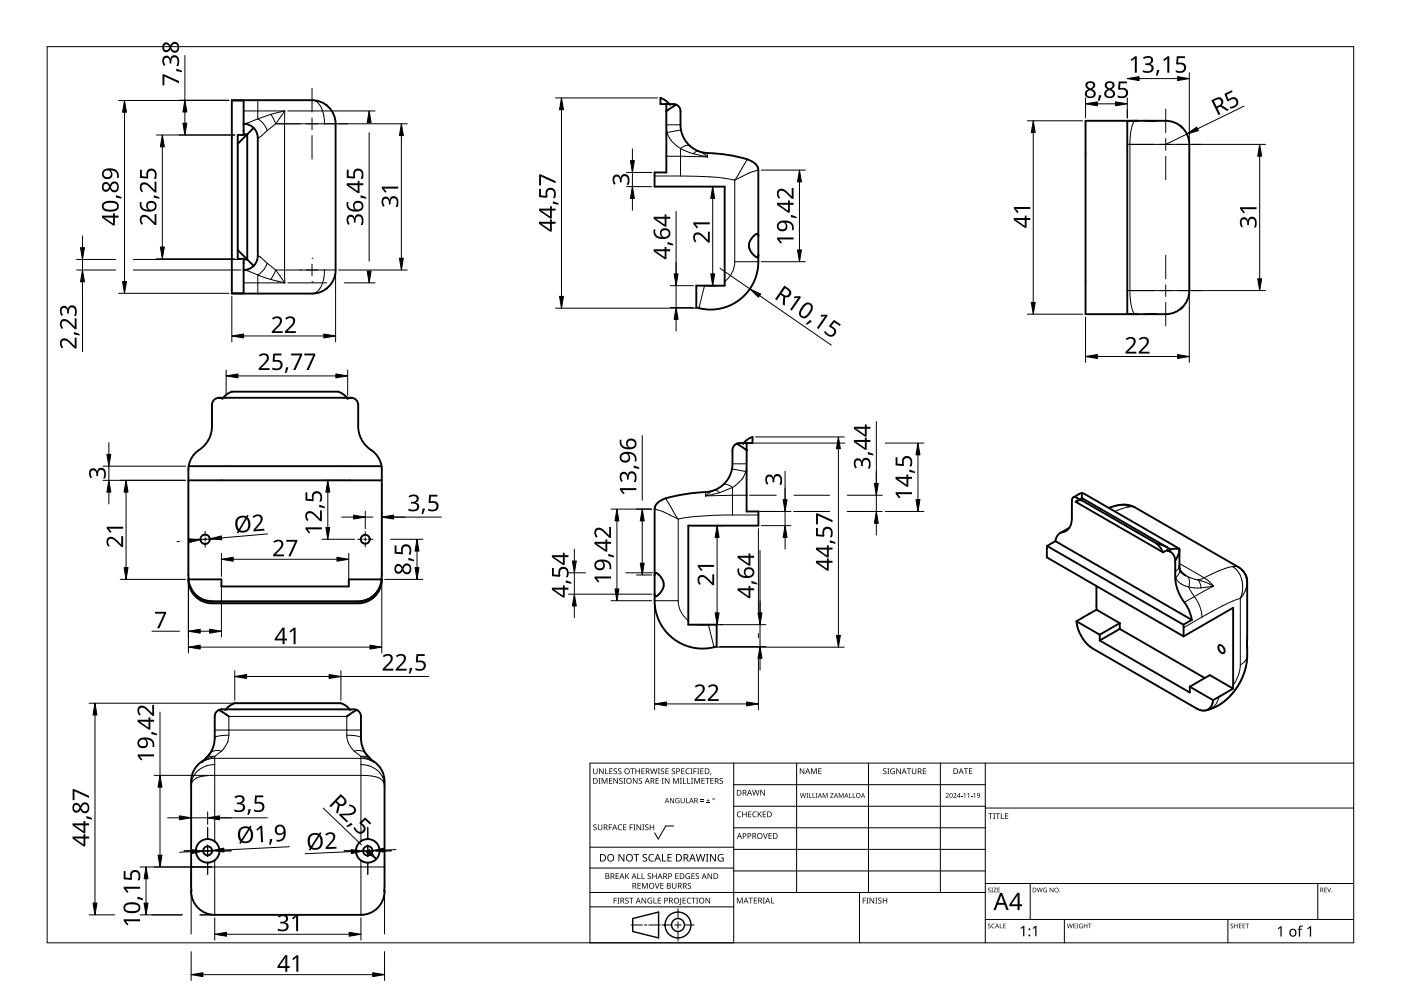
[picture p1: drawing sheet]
<svg xmlns="http://www.w3.org/2000/svg" width="297mm" height="210mm" viewBox="0 0 297 210" stroke-linecap="round" stroke-linejoin="round" font-family="sans-serif">
<g fill="none" stroke="#000" stroke-width=".4">
<path d="M49.2 21.2h17a5 5 0 0 1 5 5v31a5 5 0 0 1-5 5h-17zM49.2 21.3h2.5v7.3h-1.3v26.3h1.3v7.3h-2.5M51.7 28.5h.7v26.5h-.7M51.8 26.2h-.1l1.3 .4 .8 .5M53.8 27.1l.5 .8 .4 1.3v25l-.4 1.4-.5 .8M53.8 27.1l-3.4 3.4M69.2 22.3l.1 .1M141.3 22.1v14.5h-2.5v3h14.8v21h-6v4.6a10.2 10.2 0 0 0 13.2-9.7v-19.4a2.84 2.84 0 0 0-2.4-2.3 45.1 45.1 0 0 0-9.6-1.5 6 6 0 0 1-4.5-5.8l-.1-3.3-.3-.6-.5-.4M143.4 22.2l-2.1 1.4M143.4 22.2l-.6-.1h-2.8v-1.3l.9 .4 1.1 1.1M230.2 25.6h17a5 5 0 0 1 5 5v31a5 5 0 0 1-5 5h-17zM240.7 25.6h-1.7v41h1.7"/>
<path d="M242.9 25.6h2.1M250.2 26.6l.5 .5M50.4 53l3.4 3.4M53.8 56.4l-.8 .5-1.3 .3h.1M160.6 49.6a2.61 2.61 0 0 0-1.8 2.5 2.61 2.61 0 0 0 1.8 2.4l.2-.4M160.6 49.6h.1M160.6 49.6l.2 .5M69.3 61.1l-.1 .1M242.9 66.6h2.1M250.7 65.1l-.5 .5M40 98.8v24M40 98.8h40.9"/>
<path d="M74.4 84.3l-.7 .2-.8-.8-1.2-.7h-22.5l-1.2 .7-.8 .8-.7-.2M80.9 98.8a5.5 5.5 0 0 0-2.8-3.9 6 6 0 0 1-2.2-4.5v-4.6a1.5 1.5 0 0 0-1.4-1.5h-28.1a1.5 1.5 0 0 0-1.5 1.5v4.6a6.2 6.2 0 0 1-3.2 5.4l-1.1 1.3-.6 1.7M80.9 98.8v24M156.2 94.1l2.1 1.3M156.2 94.1l.6-.2h2.7v-1.3l-1.3 .8-.7 .7M158.3 95.4h.1M158.3 93.9v14.5h2.5v3h-14.9v21h6v4.7a10.2 10.2 0 0 1-13.1-9.7v-19.5a2.84 2.84 0 0 1 2.4-2.3 54.1 54.1 0 0 1 9.6-1.4 6 6 0 0 0 4.5-5.9v-3.2l.3-.6 .6-.4M39.9 101.8h41M222 115.8l28.9 16.6M222 115.8v2.4l28.9 16.7M223.8 114.7l28.9 16.7M223.8 114.7l-1.8 1.1"/>
<path d="M226.7 111.9l-1.9 1.1M228.3 106.2l1.1-.6 18.1 10.5M228.3 105.5a.64 .64 0 0 0-.7 0 .64 .64 0 0 0-.3 .6v3.7a2.82 2.82 0 0 1-2.5 3.2l-.8 .9-.2 .8M228.3 105.5h.1M228.4 105.5l.4 .4M229.4 104.5l20.7 12M229.4 106.1h-.6l-.7 .3 18.5 10.7M229.4 104.5l-1.8 1M229.4 106.1l15.9 9.2M229.4 104.5v1.6M237.3 107.1l-2.2 .6M237.3 107.1l1.7-.1 1.6 .6 22 12.6"/>
<path d="M237.3 107.1h.1M245.3 115.3l1.3 1.8M245.3 115.3l1.6 .5 1.2 .7M247.6 116.8l-.1-.2-.9 .5M247.6 116.8a1.91 1.91 0 0 1 1.6 2M248.1 116.5l-.5 .3M249.2 118.8v3.7a11.3 11.3 0 0 0 2.5 6.1l.6 1.4 .4 1.4M249.2 118.8h.1M250.1 116.5v4.2M250.1 116.5l-.3 1.1-.6 1.2M250.1 116.5l-.9-.2-1.1 .2M39.9 122.9a5 5 0 0 0 5 5h31a5 5 0 0 0 5-5"/>
<path d="M40 122.8h6.9v1.5h27v-1.5h7a5.1 5.1 0 0 1-5 4.7h-31a5 5 0 0 1-4.9-4.7zM138.8 121.9l.1-.4a2.62 2.62 0 0 1 1.8 2.4 2.62 2.62 0 0 1-1.7 2.5l-.2-.4M228.2 131.7l5 2.9M228.2 131.7a8 8 0 0 0 3.5 5.8l22 12.7 1.1 .4h1M232.5 124.2v5.1M232.5 129.3l4.9 2.8M232.5 129.3l-4.3 2.4M233.2 134.6v1.2M233.2 135.8l19.1 11v-1.2M237.4 132.1l-4.2 2.5M237.4 133.3l-4.2 2.5M237.4 132.1v1.2"/>
<path d="M237.4 133.3l18 10.5M250.1 120.7h.1M250.1 120.7l.4 .6 .9 .7M250.9 132.4v2.5M250.9 134.9l10.6-6-.1 17.1M252.7 131.4l-1.8 1M258.5 136.8a1.1 1.1 0 0 1 1 1.7 1.1 1.1 0 0 1-1-1.7zM262.6 120.2l.7 .6 .6 .7 .3 .7 .2 .9v14.2M264.4 137.3h.1M264.4 137.3v2.3l-.2 1.5-.5 1.9-.8 1.7-1.1 1.6-1.2 1.5-1.4 1.2-1.6 .9M44.5 159.8l-1 1.1M44.5 159.8l-.9 1.1a5.7 5.7 0 0 0-3.1 4.7l.1 23.3a4.9 4.9 0 0 0 4.9 5.1h31a4.9 4.9 0 0 0 5-5.1v-23.3a5.5 5.5 0 0 0-3-4.7l-.9-1.1"/>
<path d="M46.4 150.5l2.1 1.4M46.4 150.5l-.5 .4-.3 .7-.1 5.4-.4 1.8-.6 1M47.8 150.6l1.1-1.1 .9-.4h22.5l.9 .4 1.1 1.1M73.5 151.9h.1M75.6 150.5l-2.1 1.4M75.6 150.5l.6 .4 .3 .7 .1 5.4 .4 1.8 .6 1M75.6 150.5l-.6-.1h-28l-.6 .1M77.6 159.8l.9 1.1M252.3 145.6l4.9 2.8M252.3 145.6l4.2-2.5 4.9 2.9M257.2 148.4a2.2 2.2 0 0 1-1.4 2.2M257.6 149.9l-1.8 .7"/>
<path d="M261.4 146l-4.2 2.4"/>
<circle cx="43.5" cy="114.3" r="1"/>
<circle cx="77.4" cy="114.3" r=".95"/>
<circle cx="44" cy="180.4" r="2.5"/>
<circle cx="44" cy="180.4" r=".95"/>
<circle cx="78" cy="180.4" r="1"/>
<circle cx="78" cy="180.4" r="2.5"/>
</g>
<g fill="none" stroke="#000" stroke-width=".21">
<path d="M51.7 23.5h8.7M54.7 25.2l-2.9 1M54.7 25.2a4.5 4.5 0 0 1 2 2.5M54.7 21.2v4M56.7 27.7l-1.4 1.2-.6 .3M57.4 24.2l1.1 2M57.4 24.2l-2.7 1M58.5 26.2h12.7M58.5 26.2l-1.8 1.5M60.4 23.5l-3 .7M60.4 23.5l-1.9 2.7M60.4 23.5h.1"/>
<path d="M60.4 23.5v36.5M66.2 21.2a2.77 2.77 0 0 1 2.2 2.5l.3 1.3 .1 1.2M138.8 37.3h5.5M141.3 33.1l8.7 .2M141.3 28.1h.1M141.3 23.6h.1M141.3 23.6v2.9M141.3 26.5h3M141.3 26.5l.1 1.6M141.4 28.1a6 6 0 0 0 2.9 3.4M144.3 31.5l2.7 1.1M144.3 37.3a53.9 53.9 0 0 1 11.5 .9"/>
<path d="M144.3 31.5v5.8M144.4 27.6l-3 .5M146.3 30.9a1.66 1.66 0 0 0-2 .6M147 32.6l3 .7M147 32.6a1.09 1.09 0 0 1 1.8-.2l1.2 .9M150 32.5v.8M150 33.3h.1M155.8 38.2v17.3M158.4 33.8l-2.6 4.4M160.8 36.1a16.3 16.3 0 0 0-5 2.1M239 30.6h13.2M240.7 25.6a3.7 3.7 0 0 0-1 3.1l-.1 32.9 .3 3.5a1.78 1.78 0 0 0 .8 1.5"/>
<path d="M51.7 60h8.7M51.8 57.2l2.9 1.1M54.7 58.3l2.7 .9M54.7 54.2l.5 .3 1.5 1.3M54.7 58.3v3.9M56.7 55.8l1.8 1.4M56.7 55.8a4.6 4.6 0 0 1-2 2.5M57.4 59.2l3 .8M58.5 57.2l1.9 2.8M58.5 57.2h12.7M58.5 57.2l-1.1 2M60.4 60h.1"/>
<path d="M68.8 57.2a6 6 0 0 1-1.5 4.6M155.8 55.5h5M155.8 55.5a5.2 5.2 0 0 1-2.2 4.2M67.3 61.8l-.6 .4h-.5M149.4 60.6l-1.2 4.7M151.5 60.6h-1.7M239 61.6h13.2M155.2 99.4l2.9 .6M155.3 98.3h3M158.1 100a6.2 6.2 0 0 1-2.8 3.4M158.1 100h.2M158.3 95.4h.1"/>
<path d="M158.3 98.3l-.2 1.7M158.3 95.4v2.9M138.8 107.9a16.3 16.3 0 0 1 5 2.2M141.2 105.6l2.6 4.5M143.8 110.1v17.3M149.6 105.1h.1M149.6 104.3v.8M152.5 104.5a1.15 1.15 0 0 0-1.9-.2l-1 .8M152.5 104.5l-2.9 .6M153.3 102.8a1.66 1.66 0 0 1 2 .6M155.3 109.2a63.2 63.2 0 0 0-11.5 .9M155.3 103.4l-2.8 1.1"/>
<path d="M155.3 109.2h5.5M155.3 103.4v5.8M158.3 105l-8.7 .1M226.6 112.1l-1.3 .7M237.4 107.1h1l1 .4M237.4 107.1h-.1M239.4 107.5l-3 .9M239.4 107.5l1.2 .1M240.6 107.6h.1M249.2 118.8h.1M249.2 118.8v2.4M250.1 119.5l5.2 3"/>
<path d="M250.1 119.9a1.5 1.5 0 0 1-.9 1.3M39.9 122.8a4.9 4.9 0 0 0 5 4.8h31a4.9 4.9 0 0 0 5-4.8M44.9 127.5v.4M75.9 127.5v.4M138.8 127.4h5M143.8 127.4a5.2 5.2 0 0 0 2.1 4.1M149.8 132.4h-1.7M150.2 132.4l1.2 4.8M249.2 121.2l.1 1.2M249.3 122.4l-.1 .1M249.3 122.4a3.5 3.5 0 0 0 2.7 2.1M250.1 120.7a1.82 1.82 0 0 1-.8 1.7"/>
<path d="M251.4 122l.3 .2M251.7 122.2l2.3 .7M251.7 122.2a1.94 1.94 0 0 1 .3 2.3M252 124.5l2.7 .1M252 124.5l1.2 2M253.2 126.5a7.9 7.9 0 0 1 1.6 4.3M253.2 126.5l-2.1 1.2M254 122.9l1.8 .7 1.5 .7M254 122.9l.5 .9 .2 .8M254.8 130.8l-3.9 2.3M255.3 122.5l1 .8 1 1M255.3 122.5l-1.3 .4"/>
<path d="M257.3 124.3l-2.6 .3M257.3 124.3h.1M257.3 124.3l-4.1 2.2M261.3 120.1a5.5 5.5 0 0 1 1.7 6.8M261.3 120.1l-2.4 .7-3.6 1.7M261.3 120.1l1.3 .1M263 126.9l-3.3 1.3-4.9 2.6M263 126.9v14.1M264.4 123.4l-.5 2-.9 1.5M264.4 138.9a2.41 2.41 0 0 1-1.4 2.1M45.5 154.8h31M47 159.3a2.16 2.16 0 0 0-2.5 .5"/>
<path d="M47 159.3l-1.5 1.1M48.5 155.9a4.7 4.7 0 0 1-1.5 3.4M48.5 155.9v-4h25v4M48.5 155.9l-1.5 .1a1.95 1.95 0 0 0-1.5 .4M73.5 155.9a4.7 4.7 0 0 0 1.6 3.4M73.5 155.9l1.5 .1a1.95 1.95 0 0 1 1.5 .4M75.1 159.3a2.16 2.16 0 0 1 2.5 .5M75.1 159.3l1.4 1.1M258.4 147.7a3.3 3.3 0 0 1-2.1 2.7M259.9 146.9l-1.2 .7M263 141a7.9 7.9 0 0 1-1.5 4.3M42.8 161.5v.1"/>
<path d="M42.8 161.6h.1M45.5 160.4l-1.5 .5-1.2 .7M45.5 160.4v18M45.5 160.4a3.6 3.6 0 0 0-2.7 1.2M76.5 162.1a4.7 4.7 0 0 1 5 4.4 2.81 2.81 0 0 0-3-2l-33-.1a7.9 7.9 0 0 0-4.3 .9l-.4 .4-.3 .8a4.7 4.7 0 0 1 5-4.4M76.5 160.4a3.6 3.6 0 0 1 2.8 1.2M76.5 160.4v18M76.5 160.4l1.2 .4 1.5 .8M79.2 161.6h.1M79.3 161.6l-1.3-.6-1.5-.2h-31l-1.4 .2-1.3 .6M79.3 161.5v.1M40.5 183.8h41"/>
<path d="M45.5 182.4v11.6M76.5 182.4v11.6"/>
</g>
<g fill="#000">
<circle cx="141.3" cy="22.1" r=".2"/>
<circle cx="158.3" cy="93.9" r=".2"/>
</g>
<path d="M10 9.9h277v190h-277z" fill="none" stroke="#000" stroke-width=".21"/>
<g fill="none" stroke="#000" stroke-width=".21">
<path d="M125.1 179.6h30.5M142.8 175.1h-1.6l-1.6 2.8-.8-1.3M155.6 161.8v38.1h-30.5v-38.1h161.9M155.6 166.4h53.3M155.6 170.9h53.3M155.6 175.5h53.3M168.9 161.8v27.4M184.1 161.8v27.4M199.4 161.8v27.4M208.9 161.8v38.1M208.9 171.3h78.1M125.1 192.3h30.5"/>
<path d="M125.1 189.2h83.8M125.1 184h30.5M133.8 196.1h2.4M136.6 196.1h.6M137.6 196.1h2.4M140.3 196.1h2.1M143.1 196.1h1.3M143.7 192.7v2M143.7 195.4v1.4M143.7 197.5v2M145.1 196.1h2.1M155.6 180.1h53.3"/>
<path d="M155.6 184.7h53.3M182.2 189.2v10.7M208.9 194.9h78.1M208.9 187.3h78.1M218.4 187.3v7.6M225.7 194.9v5M260.3 194.9v5M279.4 187.3v7.6"/>
</g>
<g fill="#000">
<path d="M125.8 174.9l.5-.1h.2l-.1 .2a.25 .25 0 0 0-.3-.1 .25 .25 0 0 0 0 .4 .4 .4 0 0 1 .4 .3 .4 .4 0 0 1-.2 .5 .4 .4 0 0 1-.5-.3v.1a.27 .27 0 0 0 .5 0 .27 .27 0 0 0-.1-.4l-.4-.2zM125.8 162.9h.1v.8a.32 .32 0 0 0 .3 .3 .32 .32 0 0 0 .3-.3v-.8h.2v.8a.47 .47 0 0 1-.5 .4 .47 .47 0 0 1-.4-.4zM126.9 165h.4l-.1 .1v1l.1 .1h-.4l.1-.1v-1zM126.8 174.8h.1v.8a.32 .32 0 0 0 .3 .3 .32 .32 0 0 0 .3-.3v-.8h.2v.8a.47 .47 0 0 1-.5 .4 .47 .47 0 0 1-.4-.4zM127 162.9h.2l.6 1v-1h.2v1.2h-.2l-.7-1 .1 1h-.2zM127.6 165h.2l.4 1 .4-1h.2v1.2h-.2v-1.1l-.4 1.1h-.1l-.4-1.1v1.1h-.1zM128.3 162.9h.2v1.1h.5v.1h-.7zM129.1 174.8h.7v.1h-.6v.5h.5v.1h-.5v.5h-.1zM129.1 165h.7v.1h-.5v.4h.5v.1h-.5v.4h.5v.2h-.7zM129.2 162.9h.7v.1h-.5v.4h.4v.2h-.4v.4h.5v.1h-.7zM130.1 163l.5-.1 .2 .1v.1a.25 .25 0 0 0-.4-.1 .25 .25 0 0 0 0 .4 .4 .4 0 0 1 .4 .3 .4 .4 0 0 1-.2 .5 .4 .4 0 0 1-.5-.3v.1a.27 .27 0 0 0 .5 0 .27 .27 0 0 0-.1-.4l-.4-.2zM130.1 165h.1l.7 1v-1h.1v1.2h-.2l-.6-1v1h-.1z"/>
<path d="M131.1 175l.5-.2 .3 .1-.1 .1a.49 .49 0 0 0-.7 .4 .49 .49 0 0 0 .8 .4 .57 .57 0 0 1-.8 0 .57 .57 0 0 1 0-.8zM131.1 163l.4-.1 .2 .1v.1a.25 .25 0 0 0-.4-.1 .25 .25 0 0 0 0 .4 .4 .4 0 0 1 .5 .3 .4 .4 0 0 1-.3 .5 .4 .4 0 0 1-.5-.3l.1 .1a.27 .27 0 0 0 .4 0 .27 .27 0 0 0-.1-.4l-.3-.2zM131.3 165.1l.5-.2 .2 .1v.1a.25 .25 0 0 0-.4-.1 .25 .25 0 0 0 0 .4 .4 .4 0 0 1 .4 .3 .4 .4 0 0 1-.2 .5 .4 .4 0 0 1-.5-.2h.1a.27 .27 0 0 0 .4 .1 .27 .27 0 0 0-.1-.4l-.4-.3zM132.2 165h.4l-.1 .1v1l.1 .1h-.4l.1-.1v-1zM132.1 174.8h.7v.1h-.5v.4h.5v.1h-.5v.5h.5v.1h-.7zM133.5 174.8h.7v.1h-.5v.5h.5v.1h-.5v.5h-.2zM133.6 162.9h.9v.1h-.3v1.1h-.2v-1.1h-.4zM134.3 174.8h.4l-.1 .1v1l.1 .1h-.4l.1-.1v-1zM134.2 165h.2l.6 1v-1h.2v1.2h-.2l-.7-1v1h-.1zM134.7 162.9h.2v.5h.6v-.5h.2v1.2h-.2v-.5h-.6v.5h-.2zM135 174.8h.1l.7 1v-1h.1v1.2h-.2l-.6-1v1h-.1zM135.5 165.1l.4-.2 .2 .1v.1a.25 .25 0 0 0-.4-.1 .25 .25 0 0 0 0 .4 .4 .4 0 0 1 .5 .3 .4 .4 0 0 1-.3 .5 .4 .4 0 0 1-.5-.2h.1a.27 .27 0 0 0 .4 .1 .27 .27 0 0 0-.1-.4l-.3-.3z"/>
<path d="M136.2 174.8h.4l-.1 .1v1l.1 .1h-.4l.1-.1v-1zM136 162.9h.7v.1h-.6v.4h.5v.2h-.5v.4h.6v.1h-.7zM136.8 174.9l.4-.1h.3l-.1 .2a.25 .25 0 0 0-.3-.1 .25 .25 0 0 0 0 .4 .4 .4 0 0 1 .4 .3 .4 .4 0 0 1-.3 .5 .4 .4 0 0 1-.4-.3v.1a.27 .27 0 0 0 .5 0 .27 .27 0 0 0-.1-.4l-.4-.2zM137.8 174.8h.1v.5h.6v-.5h.2v1.2h-.2v-.6h-.6v.6h-.1zM137.8 162.9h.2l.3 1 .2-1h.2l.3 1 .2-1h.2l-.3 1.2h-.2l-.3-1-.3 1h-.1zM139 165h.7v.1h-.5v.4h.4v.1h-.4v.4h.5v.2h-.7zM139.5 162.9h.4l-.1 .1v1l.1 .1h-.4l.1-.1v-1zM140.3 165h.4l-.1 .1v1l.1 .1h-.4l.1-.1v-1zM140.1 163l.5-.1 .2 .1v.1a.25 .25 0 0 0-.4-.1 .25 .25 0 0 0 0 .4 .4 .4 0 0 1 .4 .3 .4 .4 0 0 1-.2 .5 .4 .4 0 0 1-.5-.3l.1 .1a.27 .27 0 0 0 .4 0 .27 .27 0 0 0-.1-.4l-.4-.2zM141.1 162.9h.7v.1h-.6v.4h.5v.2h-.5v.4h.6v.1h-.7zM141 165h.1l.7 1v-1h.1v1.2h-.2l-.6-1v1h-.1zM142.1 169.2h.1l.6 .9v-.9h.1v1.1h-.1l-.6-.9v.9h-.1z"/>
<path d="M142.5 163l.4-.1 .2 .1v.1a.25 .25 0 0 0-.4-.1 .25 .25 0 0 0 0 .4 .4 .4 0 0 1 .4 .3 .4 .4 0 0 1-.2 .5 .4 .4 0 0 1-.5-.3l.1 .1a.27 .27 0 0 0 .4 0 .27 .27 0 0 0-.1-.4l-.4-.2zM142.7 165h.2l.4 1 .4-1h.2v1.2h-.1v-1.1l-.4 1.1h-.2l-.4-1.1v1.1h-.1zM143.3 169.3l.5-.1 .3 .1-.1 .1a.45 .45 0 0 0-.7 .3 .45 .45 0 0 0 .6 .5v-.4h-.2v-.1h.4v.6a.6 .6 0 0 1-.8-.2 .6 .6 0 0 1 0-.8zM144.1 165h.5l-.2 .1v1l.2 .1h-.5l.2-.1v-1zM144.8 165h.2v1h.5v.2h-.7zM144.4 162.9h.7v.1h-.5v.4h.5v.2h-.5v.4h.5v.1h-.7zM144.3 169.2h.2v.7a.28 .28 0 0 0 .2 .3 .28 .28 0 0 0 .3-.3v-.7h.2v.7a.42 .42 0 0 1-.5 .4 .42 .42 0 0 1-.4-.4zM145.4 169.2h.2v1h.5v.1h-.7zM145.7 165h.2v1h.5v.2h-.7zM145.5 163.1l.4-.2 .3 .1v.1a.49 .49 0 0 0-.7 .4 .49 .49 0 0 0 .7 .5 .57 .57 0 0 1-.8-.1 .57 .57 0 0 1 0-.8zM146.4 162.9h.4l-.1 .1v1l.1 .1h-.4l.1-.1v-1zM146.5 165h.4l-.1 .1v1l.1 .1h-.4l.1-.1v-1z"/>
<path d="M147 162.9h.7v.1h-.5v.5h.5v.1h-.5v.5h-.2zM147.2 165h.2l.4 1 .4-1h.2v1.2h-.2l.1-1.1-.5 1.1h-.1l-.4-1.1v1.1h-.1zM147.8 162.9h.5l-.2 .1v1l.2 .1h-.5l.2-.1v-1zM148.5 169.9h.7v.1h-.7zM148.5 169.5h.7v.2h-.7zM148.5 162.9h.7v.1h-.6v.4h.5v.2h-.5v.4h.6v.1h-.7zM148.7 165h.7v.1h-.5v.4h.5v.1h-.5v.4h.5v.2h-.7zM149.8 170.2h.7v.1h-.7zM149.5 165h.9v.1h-.3v1.1h-.2v-1.1h-.4zM150.1 169.4l.1 .3h.3l-.3 .1v.3l-.1-.3h-.3l.3-.1zM150.7 163.9h.1l-.2 .4zM150.6 165h.7v.1h-.5v.4h.5v.1h-.5v.4h.5v.2h-.7z"/>
<path d="M152.6 165.1l.4-.2 .3 .1-.1 .1a.25 .25 0 0 0-.4-.1 .25 .25 0 0 0 0 .4 .4 .4 0 0 1 .5 .3 .4 .4 0 0 1-.3 .5 .4 .4 0 0 1-.5-.2h.1a.27 .27 0 0 0 .5 .1 .27 .27 0 0 0-.1-.4l-.4-.3zM156.4 172.2l.4-.2 .4 .1-.1 .1a.49 .49 0 0 0-.7 .5 .49 .49 0 0 0 .7 .4 .57 .57 0 0 1-.8 0 .57 .57 0 0 1 0-.8zM157.4 172.1h.1v.5h.7v-.5h.1v1.2h-.1v-.6h-.7v.6h-.1zM158.6 172.1h.7v.1h-.5v.4h.5v.1h-.5v.4h.5v.2h-.7zM159.7 172.2l.4-.2 .3 .1v.1a.49 .49 0 0 0-.7 .5 .49 .49 0 0 0 .7 .4 .57 .57 0 0 1-.8 0 .57 .57 0 0 1 0-.8zM159.5 167.5h.1l.3 1 .3-1h.1l.3 1 .3-1h.1l-.3 1.2h-.2l-.3-1.1-.3 1.1h-.1zM160.7 172.1h.1v.6l.5-.6h.2l-.5 .5 .5 .7h-.1l-.5-.6-.1 .6h-.1zM161.8 176.6h.1l.4 1.1 .3-1.1h.2l-.5 1.2h-.1zM161.2 167.5h.2l.6 1v-1h.2v1.2h-.2l-.7-1v1h-.1zM161.7 172.1h.7v.1h-.5v.4h.5v.1h-.5v.4h.5v.2h-.7zM162.9 176.6h.7v.2h-.5v.3h.5v.2h-.5v.4h.5v.1h-.7zM169.6 162.9h.2l.6 1v-1h.1v1.2h-.1l-.7-1v1h-.1z"/>
<path d="M169.6 168.1h.1l.3 .9 .2-.9h.1l.3 .9 .2-.9h.1l-.3 1.1h-.1l-.3-.9-.2 .9h-.1zM171 168.1h.3l-.1 .1 .1 1h-.3l.1-.1zM171.5 168.1h.2v1h.4v.1h-.6zM172.3 168.1h.1v1h.5v.1h-.6zM172 162.9h.2l.4 1 .3-1h.3v1.2h-.2v-1l-.4 1h-.1l-.4-1.1v1.1h-.1zM173 168.1h.3l-.1 .1v.9l.1 .1h-.3l.1-.1zM173.5 162.9h.7v.1h-.5v.4h.4v.1h-.4v.5h.5v.1h-.7zM174.4 168.1h.2l.3 .9 .4-.9h.2v1.1h-.2v-.9l-.4 .9-.3-.9v.9h-.2zM176 168.1h.7l-.5 1h.5v.1h-.7l.6-.9h-.6zM177.8 168.1h.2l.3 .9 .4-.9h.2v1.1h-.2v-.9l-.4 .9-.4-.9 .1 .9h-.2zM180 168.1h.2v1h.4v.1h-.6zM180.8 168.1h.1v1h.5v.1h-.6z"/>
<path d="M187.3 163l.4-.1 .2 .1v.1a.25 .25 0 0 0-.4-.1 .25 .25 0 0 0 0 .4 .4 .4 0 0 1 .5 .3 .4 .4 0 0 1-.3 .5 .4 .4 0 0 1-.5-.3l.1 .1a.27 .27 0 0 0 .4 0 .27 .27 0 0 0-.1-.4l-.3-.2zM188.1 162.9h.5l-.2 .1v1l.2 .1h-.5l.2-.1v-1zM188.9 163.1l.5-.2 .3 .1v.1a.5 .5 0 0 0-.8 .4 .5 .5 0 0 0 .7 .5v-.4h-.3v-.1h.4v.6a.66 .66 0 0 1-.8-.1 .66 .66 0 0 1 0-.9zM190 162.9h.2l.7 1-.1-1h.2v1.2h-.2l-.6-1v1h-.2zM192.3 162.9h.9v.1h-.4v1.1h-.2v-1.1h-.3zM193.3 162.9h.2v.8a.32 .32 0 0 0 .3 .3 .32 .32 0 0 0 .3-.3v-.8h.2v.8a.47 .47 0 0 1-.5 .4 .47 .47 0 0 1-.5-.4zM195.7 162.9h.6v.1h-.5v.4h.5v.2h-.5v.4h.5v.1h-.6zM200.5 168.3a.37 .37 0 0 1 .6 0 .37 .37 0 0 1-.2 .5l-.3 .3h.6v.1h-.7l.3-.4a.27 .27 0 0 0 .2-.4 .27 .27 0 0 0-.4-.1zM202.1 168.3a.37 .37 0 0 1 .6 0 .37 .37 0 0 1-.2 .5l-.2 .3h.5v.1h-.7l.3-.4a.27 .27 0 0 0 .3-.4 .27 .27 0 0 0-.5-.1zM203.7 168.7h.4v.1h-.4zM204.3 168.4l.4-.3v1.1h-.2v-.9zM204.3 162.9h1v.1h-.4v1.1h-.2v-1.1h-.4z"/>
<path d="M205.1 168.4l.4-.3v1.1h-.2l.1-.9zM205.8 168.7h.4v.1h-.4zM205.4 162.9h.7v.1h-.5v.4h.5v.1h-.5v.5h.5v.1h-.7zM206.4 168.4l.3-.3v1.1h-.1v-.9zM209.6 172.4h.9v.2h-.4v1h-.1v-1h-.4zM210.6 172.4h.4l-.1 .1v1l.1 .1h-.4l.1-.1v-1zM211.1 172.4h.9v.2h-.4v1h-.1v-1h-.4zM212.2 172.4h.2v1.1h.5v.1h-.7zM213.1 172.4h.7v.2h-.6v.3h.5v.2h-.5v.4h.6v.1h-.7zM130.1 190.3h.7v.2h-.5v.4h.4v.1h-.4v.6h-.2zM130.5 185.2h.7v.1h-.5v.4h.5v.1h-.5v.4h.5v.2h-.7zM130.9 190.3h.4l-.1 .2v.9l.1 .2h-.4l.1-.2v-.9z"/>
<path d="M131.1 181.1h.3l.8 1.3v-1.3h.2v1.6h-.3l-.8-1.4v1.4h-.2zM132.6 190.5l.4-.2 .3 .1-.1 .1a.25 .25 0 0 0-.4-.1 .25 .25 0 0 0 0 .4 .4 .4 0 0 1 .5 .3 .4 .4 0 0 1-.3 .5 .4 .4 0 0 1-.5-.2h.1a.27 .27 0 0 0 .5 .1 .27 .27 0 0 0-.1-.5l-.4-.2zM132.6 185.2h.1v.6l.6-.6h.1l-.5 .5 .5 .7h-.1l-.5-.6-.1 .6h-.1zM133.4 190.3h.9v.2h-.4v1.1h-.1v-1.1h-.4zM134.3 181.1h1.2v.2h-.5v1.4h-.2v-1.4h-.5zM135.1 185.2h.2v1h.5v.2h-.7zM135.2 187.2h.6v.1h-.5v.4h.5v.2h-.5v.4h.5v.1h-.6zM136 185.2h.2v1h.5v.2h-.7zM136.1 187.2h.2l.4 1 .4-1h.2v1.2h-.1v-1l-.4 1h-.2l-.4-1 .1 1h-.2zM136 190.3h.2l.7 1.1-.1-1.1h.2v1.3h-.2l-.6-1v1h-.2zM136.3 181.2l.3-.1h.6l-.2 .2a.33 .33 0 0 0-.5 .1 .33 .33 0 0 0 .4 .4 .49 .49 0 0 1 .3 .7 .49 .49 0 0 1-.8 .2l-.2-.1v-.2l.3 .1a.35 .35 0 0 0 .5-.2 .35 .35 0 0 0-.4-.4l-.3-.3zM137.4 190.5l.6-.2 .3 .1-.1 .1a.5 .5 0 0 0-.8 .4 .5 .5 0 0 0 .7 .5v-.3h-.3v-.2h.5v.6a.66 .66 0 0 1-.9-.1 .66 .66 0 0 1 0-.9z"/>
<path d="M137.4 185.3l.4-.2 .2 .1v.1a.25 .25 0 0 0-.4-.1 .25 .25 0 0 0 0 .4 .4 .4 0 0 1 .4 .3 .4 .4 0 0 1-.2 .5 .4 .4 0 0 1-.5-.2h.1a.27 .27 0 0 0 .4 .1 .27 .27 0 0 0-.1-.4l-.4-.3zM137.7 181.3l.5-.2h.5l-.1 .2a.63 .63 0 0 0-.9 .6 .63 .63 0 0 0 .9 .5v.2a.83 .83 0 0 1-1-.3 .83 .83 0 0 1 .1-1zM138.6 190.3h.1v1.1h.5v.2h-.6zM138.8 187.2h.2l.3 1.1 .4-1.1h.1l-.4 1.2h-.2zM138.3 185.2h.2v.5h.6v-.5h.1v1.2h-.1v-.6h-.6v.6h-.2zM139.5 190.3h.6v.2h-.5v.4h.5v.1h-.5v.4h.5v.2h-.6zM140.4 181.1h.2v1.4h.6v.2h-.8zM140 187.2h.7v.1h-.5v.4h.4v.2h-.4v.4h.5v.1h-.7zM141.5 181.1h.9v.2h-.7v.4h.7v.2h-.7v.6h.7v.2h-.9zM142.5 187.2h.1v.8a.32 .32 0 0 0 .4 .3 .32 .32 0 0 0 .3-.3v-.8h.1v.8a.47 .47 0 0 1-.5 .4 .47 .47 0 0 1-.4-.4zM143.2 185.2h.7v.1h-.6v.4h.5v.1h-.5v.4h.6v.2h-.7zM144.2 190.3h.2v1.3l-.1 .2-.3 .1v-.2l.2-.1z"/>
<path d="M144.7 190.3h.7v.2h-.5v.4h.5v.1h-.5v.4h.5v.2h-.7zM145.5 185.3l.4-.2 .4 .1-.1 .1a.5 .5 0 0 0-.7 .4 .5 .5 0 0 0 .7 .5v-.3h-.3v-.2h.4v.6a.66 .66 0 0 1-.9-.1 .66 .66 0 0 1 .1-.9zM145.8 190.5l.4-.2 .3 .1v.1a.49 .49 0 0 0-.7 .5 .49 .49 0 0 0 .7 .4 .57 .57 0 0 1-.8 0 .57 .57 0 0 1 0-.8zM145.9 187.3l.4-.1 .2 .1v.1a.25 .25 0 0 0-.4-.1 .25 .25 0 0 0 0 .4 .4 .4 0 0 1 .4 .3 .4 .4 0 0 1-.2 .5 .4 .4 0 0 1-.5-.3l.1 .1a.27 .27 0 0 0 .4 0 .27 .27 0 0 0-.1-.4l-.4-.2zM146.6 190.3h.9v.2h-.4v1.1h-.1v-1.1h-.4zM146.6 185.2h.7v.1h-.5v.4h.5v.1h-.5v.4h.5v.2h-.7zM147.6 190.3h.4l-.1 .2v.9l.1 .2h-.4l.1-.2v-.9zM147.5 185.3l.5-.2 .2 .1v.1a.25 .25 0 0 0-.4-.1 .25 .25 0 0 0 0 .4 .4 .4 0 0 1 .4 .3 .4 .4 0 0 1-.2 .5 .4 .4 0 0 1-.5-.2h.1a.27 .27 0 0 0 .4 .1 .27 .27 0 0 0-.1-.4l-.4-.3zM147.5 181.1h.2l.4 1.3 .3-1.3h.2l.4 1.3 .3-1.3h.2l-.4 1.6h-.2l-.4-1.4-.3 1.4h-.2zM149.7 181.1h.5l-.2 .1v1.3l.2 .2h-.5l.1-.2v-1.3zM149.6 190.3h.2l.6 1.1v-1.1h.2v1.3h-.2l-.7-1v1h-.1zM150 185.2h.2l.6 1v-1h.2v1.2h-.2l-.7-1 .1 1h-.2z"/>
<path d="M150.5 181.1h.3l.8 1.3v-1.3h.2v1.6h-.3l-.8-1.4v1.4h-.2zM152.3 181.3l.8-.2h.3l-.1 .2a.65 .65 0 0 0-1 .5 .65 .65 0 0 0 .9 .7v-.5h-.3v-.2h.5v.8a.86 .86 0 0 1-1.1-.2 .86 .86 0 0 1 0-1.1zM156.2 190.3h.3l.3 1 .4-1h.3v1.2h-.2v-1l-.4 1h-.1l-.4-1v1h-.2zM158.7 190.3h.9v.2h-.3v1h-.2v-1h-.4zM159.8 190.3h.7v.2h-.5v.3h.5v.2h-.5v.4h.5v.1h-.7zM161.7 190.3h.5l-.2 .2v.9l.2 .1h-.5l.2-.1v-.9zM163.5 190.3h.1v1.1h.6v.1h-.7zM182.9 190.3h.7v.2h-.5v.4h.5v.1h-.5v.6h-.2zM183.7 190.3h.4l-.1 .2v.9l.1 .2h-.4l.1-.2v-.9zM184.4 190.3h.1l.7 1v-1h.1v1.3h-.1l-.7-1v1h-.1zM185.6 190.3h.4l-.1 .2v.9l.1 .2h-.4l.1-.2v-.9zM186.2 190.5l.5-.2 .2 .1v.1a.25 .25 0 0 0-.4-.1 .25 .25 0 0 0 0 .4 .4 .4 0 0 1 .4 .3 .4 .4 0 0 1-.2 .5 .4 .4 0 0 1-.5-.2 .27 .27 0 0 0 .5 .1 .27 .27 0 0 0-.1-.5l-.4-.2z"/>
<path d="M187.2 190.3h.1v.6h.6v-.6h.2v1.3h-.2v-.6h-.6v.6h-.1zM209.5 188.3l.3-.1 .2 .2a.24 .24 0 0 0-.3-.1 .24 .24 0 0 0-.1 .3 .24 .24 0 0 0 .3 .1 .31 .31 0 0 1 0 .5 .31 .31 0 0 1-.5-.2 .23 .23 0 0 0 .4 .2 .23 .23 0 0 0 0-.4l-.3-.2zM209.5 195.9l.3-.1 .2 .2a.24 .24 0 0 0-.3-.1 .24 .24 0 0 0-.1 .3 .24 .24 0 0 0 .3 .1 .31 .31 0 0 1 0 .5 .31 .31 0 0 1-.5-.1 .23 .23 0 0 0 .4 .1 .23 .23 0 0 0 0-.4l-.3-.2zM210.2 188.2h.3l-.1 .1 .1 .9h-.3l.1-.1zM210.3 196l.4-.2 .2 .1v.1a.39 .39 0 0 0-.6 .3 .39 .39 0 0 0 .6 .4 .46 .46 0 0 1-.7-.1 .46 .46 0 0 1 .1-.6zM210.7 188.2h.6l-.5 .9h.5v.1h-.7l.5-.9h-.4zM212 195.8h.1v.9l.4 .1h-.5zM211.5 188.2h.5l-.4 .1v.3h.4l-.4 .1v.4l.4 .1h-.5zM212.7 195.8h.5l-.4 .1v.3h.4l-.4 .2v.3l.4 .1h-.5zM216.4 196.8l.6-.5h.2v2.2h-.3v-1.9l-.4 .4zM218.9 196.8l.6-.5h.3v2.2h-.3v-1.9l-.4 .4zM219.8 188.2h.2l.2 .8 .2-.8h.1l.2 .8 .2-.8h.2l-.3 1h-.1l-.2-.8-.3 .8h-.1z"/>
<path d="M221.3 188.3h.7h-.1a.4 .4 0 0 0-.6 .4 .4 .4 0 0 0 .6 .4v-.3l-.3-.1h.4v.5a.53 .53 0 0 1-.7-.2 .53 .53 0 0 1 0-.7zM222.6 188.2h.1l.5 .8v-.8h.1v1h-.1l-.5-.8v.8h-.1zM226.2 195.8h.1l.2 .9 .3-.9h.1l.2 .9 .2-.9h.1l-.2 1h-.1l-.3-.8-.2 .8h-.1zM227.6 195.8h.5l-.4 .1v.3h.4l-.4 .2v.3l.4 .1h-.5zM228.3 195.8h.3l-.1 .1 .1 .9h-.3l.1-.1zM228.9 196l.7-.1-.2 .1a.4 .4 0 0 0-.5 .3 .4 .4 0 0 0 .5 .4v-.3l-.2-.1h.4v.5a.53 .53 0 0 1-.7-.1 .53 .53 0 0 1 0-.7zM229.8 195.8h.1v.4h.5v-.4h.1v1h-.1v-.4h-.5v.4h-.1zM230.7 195.8h.7l-.3 .1v.9h-.1v-.9zM260.9 195.9l.4-.1 .1 .2a.24 .24 0 0 0-.3-.1 .24 .24 0 0 0-.1 .3 .24 .24 0 0 0 .4 .1 .31 .31 0 0 1-.1 .5 .31 .31 0 0 1-.4-.1 .23 .23 0 0 0 .3 .1 .23 .23 0 0 0 .1-.4l-.4-.2zM261.7 195.8h.1v.4h.5v-.4h.1v1h-.1v-.4h-.5v.4h-.1zM262.7 195.8h.5l-.4 .1v.3h.4l-.4 .2v.3l.4 .1h-.5zM263.5 195.8h.5l-.4 .1v.3h.4l-.4 .2v.3l.4 .1h-.5z"/>
<path d="M264.1 195.8h.7l-.3 .1v.9h-.1v-.9zM270.9 196.9l.6-.5h.2v2.2h-.2v-1.9l-.4 .3zM275.5 196.4l.7-.1v.2h-.4l-.1 .2-.1 .2h.5v.2h-.5v1.5h-.2v-1.5h-.3l.3-.2zM277.2 196.9l.6-.5h.2v2.2h-.3v-1.9l-.4 .3zM280.8 188.2h.5l-.4 .1v.3h.4l-.4 .1v.4l.4 .1h-.5zM281.4 188.2h.1l.3 .8 .3-.8h.1l-.3 1h-.2z"/>
<path d="M125.7 165h.4a.61 .61 0 0 1 .6 .6 .61 .61 0 0 1-.6 .6h-.4zM125.9 165.1v.9h.2a.48 .48 0 0 0 .5-.4 .48 .48 0 0 0-.5-.5z"/>
<path d="M128 174.8h.3a.35 .35 0 0 1 .5 .2 .35 .35 0 0 1-.3 .5l.4 .5h-.2l-.3-.5h-.2v.5h-.2zM128.2 174.9v.5h.1a.23 .23 0 0 0 .3-.2 .23 .23 0 0 0-.3-.3z"/>
<path d="M130.3 174.8h.1l.5 1.2h-.2l-.1-.4h-.5l-.2 .4h-.1zM130.3 175l-.2 .5h.4z"/>
<path d="M132.3 163.5a.61 .61 0 0 1 1.2 0 .61 .61 0 0 1-1.2 0zM132.6 163.5a.45 .45 0 0 0 .8 0 .45 .45 0 0 0-.8 0z"/>
<path d="M132.7 165.6a.61 .61 0 0 1 1.2 0 .61 .61 0 0 1-1.2 0zM133 165.6a.45 .45 0 0 0 .9 0 .45 .45 0 0 0-.9 0z"/>
<path d="M136.9 162.9h.4a.35 .35 0 0 1 .4 .3 .35 .35 0 0 1-.2 .4l.3 .5h-.2l-.3-.5h-.2v.5h-.2zM137.1 163v.5h.2a.23 .23 0 0 0 .3-.2 .23 .23 0 0 0-.3-.3z"/>
<path d="M137.2 165h.1l.5 1.2h-.2l-.1-.4h-.5l-.2 .4h-.1zM137.2 165.1l-.2 .6h.4z"/>
<path d="M137.9 165h.4a.35 .35 0 0 1 .4 .2 .35 .35 0 0 1-.2 .4l.3 .6h-.2l-.3-.5h-.2v.5h-.2zM138.1 165.1v.4h.2a.23 .23 0 0 0 .3-.2 .23 .23 0 0 0-.3-.2z"/>
<path d="M141.4 169.2h.1l.4 1.1h-.1l-.2-.3h-.4l-.1 .3h-.2zM141.4 169.3l-.2 .5h.4z"/>
<path d="M143.4 162.9h.3a.41 .41 0 0 1 .5 .5 .41 .41 0 0 1-.6 .3v.4h-.2zM143.6 163v.5a.29 .29 0 0 0 .4-.2 .29 .29 0 0 0-.4-.3z"/>
<path d="M146.5 169.2h.2l.4 1.1h-.2l-.1-.3h-.4l-.2 .3h-.1zM146.6 169.3l-.2 .5h.4z"/>
<path d="M147.2 169.2h.3a.31 .31 0 0 1 .4 .2 .31 .31 0 0 1-.2 .4l.3 .5h-.2l-.2-.5h-.2v.5h-.2zM147.4 169.3v.4h.1a.21 .21 0 0 0 .3-.2 .21 .21 0 0 0-.3-.2z"/>
<path d="M149.4 162.9h.4a.61 .61 0 0 1 .6 .6 .61 .61 0 0 1-.6 .6h-.4zM149.6 163v1h.2a.48 .48 0 0 0 .4-.5 .48 .48 0 0 0-.4-.5z"/>
<path d="M151.1 169.4a.24 .24 0 0 1 .4 0 .24 .24 0 0 1-.4 0zM151.2 169.4a.14 .14 0 0 0 .2 0 .14 .14 0 0 0-.2 0z"/>
<path d="M151.6 165h.3a.35 .35 0 0 1 .4 .2 .35 .35 0 0 1-.2 .4l.3 .6h-.2l-.2-.5h-.3v.5h-.1zM151.7 165.1v.4h.2a.23 .23 0 0 0 .3-.2 .23 .23 0 0 0-.3-.2z"/>
<path d="M156.7 176.6h.1l.5 1.2h-.1l-.2-.3h-.5l-.1 .3h-.2zM156.8 176.8l-.2 .5h.4z"/>
<path d="M156.2 167.5h.4a.61 .61 0 0 1 .6 .6 .61 .61 0 0 1-.6 .6h-.4zM156.4 167.6v1h.1a.48 .48 0 0 0 .5-.5 .48 .48 0 0 0-.4-.5z"/>
<path d="M157.5 167.5h.3a.35 .35 0 0 1 .4 .2 .35 .35 0 0 1-.2 .4l.3 .6h-.1l-.3-.5h-.3v.5h-.1zM157.6 167.6v.5h.2a.23 .23 0 0 0 .3-.3 .23 .23 0 0 0-.3-.2z"/>
<path d="M157.5 176.6h.3a.41 .41 0 0 1 .5 .5 .41 .41 0 0 1-.7 .3v.4h-.1zM157.6 176.8v.4a.29 .29 0 0 0 .5-.2 .29 .29 0 0 0-.5-.2z"/>
<path d="M158.5 176.6h.3a.41 .41 0 0 1 .5 .5 .41 .41 0 0 1-.6 .3v.4h-.2zM158.7 176.8v.4a.29 .29 0 0 0 .4-.2 .29 .29 0 0 0-.4-.2z"/>
<path d="M158.8 167.5h.2l.5 1.2h-.2l-.2-.4h-.4l-.2 .4h-.1zM158.9 167.6l-.2 .6h.4z"/>
<path d="M159.5 176.6h.4a.35 .35 0 0 1 .4 .3 .35 .35 0 0 1-.2 .4l.3 .5h-.2l-.3-.5h-.2v.5h-.2zM159.7 176.8v.4h.2a.23 .23 0 0 0 .3-.2 .23 .23 0 0 0-.3-.2z"/>
<path d="M160.4 177.2a.65 .65 0 0 1 1.3 0 .65 .65 0 0 1-1.3 0zM160.7 177.2a.45 .45 0 0 0 .9 0 .45 .45 0 0 0-.9 0z"/>
<path d="M162.7 172.1h.3a.61 .61 0 0 1 .6 .6 .61 .61 0 0 1-.6 .6h-.3zM162.8 172.2v.9h.2a.48 .48 0 0 0 .5-.4 .48 .48 0 0 0-.5-.5z"/>
<path d="M163.9 176.6h.4a.61 .61 0 0 1 .6 .7 .61 .61 0 0 1-.7 .5h-.3zM164 176.8v.9h.2a.48 .48 0 0 0 .5-.4 .48 .48 0 0 0-.5-.5z"/>
<path d="M171.2 162.9h.1l.5 1.2h-.2l-.1-.4h-.5l-.1 .4h-.2zM171.2 163.1l-.1 .5h.3z"/>
<path d="M173.8 168.1l.5 1.1-.3-.3h-.4l-.2 .3zM173.8 168.3l-.1 .4h.3z"/>
<path d="M177.2 168.1l.5 1.1-.3-.3h-.4l-.2 .3zM177.2 168.3l-.1 .4h.3z"/>
<path d="M179.4 168.1l.5 1.1-.3-.3h-.4l-.2 .3zM179.4 168.3l-.1 .4h.3z"/>
<path d="M181.4 168.7a.51 .51 0 0 1 1 0 .51 .51 0 0 1-1 0zM181.6 168.7a.4 .4 0 0 0 .8 0 .4 .4 0 0 0-.8 0z"/>
<path d="M182.9 168.1l.5 1.1-.2-.3h-.4l-.3 .3zM183 168.3l-.2 .4h.3z"/>
<path d="M191.6 162.9h.2l.4 1.2h-.1l-.2-.4h-.4l-.2 .4h-.1zM191.7 163.1l-.2 .5h.4z"/>
<path d="M194.6 162.9h.3a.35 .35 0 0 1 .5 .2 .35 .35 0 0 1-.3 .5l.4 .5h-.2l-.3-.5h-.3v.5h-.1zM194.7 163v.5h.2a.23 .23 0 0 0 .3-.2 .23 .23 0 0 0-.3-.3z"/>
<path d="M201.4 168.2l.4-.1 .1 .3 .1 .5-.2 .3-.3-.1-.2-.2zM201.5 168.3v.1a.37 .37 0 0 0-.1 .4 .37 .37 0 0 0 .4 .2 .4 .4 0 0 0 .1-.5 .4 .4 0 0 0-.4-.2z"/>
<path d="M202.2 162.9h.3a.61 .61 0 0 1 .6 .6 .61 .61 0 0 1-.6 .6h-.3zM202.3 163v1h.2a.48 .48 0 0 0 .5-.5 .48 .48 0 0 0-.5-.5z"/>
<path d="M203.4 168.1h.1v.7h.2l-.2 .4h-.1v-.3h-.5zM203.4 168.3l-.4 .5h.4z"/>
<path d="M203.7 162.9h.2l.4 1.2h-.1l-.2-.4h-.5l-.1 .4h-.2zM203.8 163.1l-.2 .5h.4z"/>
<path d="M207.2 168.2a.49 .49 0 0 1 .6 .4 .49 .49 0 0 1-.4 .6l-.2-.1 .4-.1 .1-.3a.32 .32 0 0 1-.5 0 .32 .32 0 0 1 0-.5zM207.2 168.5a.25 .25 0 0 0 .5 0 .25 .25 0 0 0-.5 0z"/>
<path d="M128.4 185.2h.3a.31 .31 0 0 1 .4 .1 .31 .31 0 0 1-.2 .4 .33 .33 0 0 1 .3 .4 .33 .33 0 0 1-.4 .3h-.4zM128.5 185.8v.4h.3a.23 .23 0 0 0 .2-.2 .23 .23 0 0 0-.3-.2zM128.5 185.3v.4h.2a.21 .21 0 0 0 .3-.2 .21 .21 0 0 0-.3-.2z"/>
<path d="M127.2 181.1h.5a.79 .79 0 0 1 .8 .8 .79 .79 0 0 1-.9 .8h-.4zM127.4 181.2v1.3h.2a.62 .62 0 0 0 .7-.6 .62 .62 0 0 0-.6-.7z"/>
<path d="M129.5 185.2h.3a.35 .35 0 0 1 .4 .2 .35 .35 0 0 1-.2 .4l.3 .6h-.1l-.3-.5h-.3v.5h-.1zM129.6 185.3v.4h.2a.23 .23 0 0 0 .3-.2 .23 .23 0 0 0-.3-.2z"/>
<path d="M128.9 181.3a.77 .77 0 0 1 1.2 .1 .77 .77 0 0 1-.2 1.1 .77 .77 0 0 1-1.1-.3v-.5zM129.1 181.4a.63 .63 0 0 0-.2 .8 .63 .63 0 0 0 .9 .2l.1-.1a.61 .61 0 0 0 0-.8 .61 .61 0 0 0-.8-.1z"/>
<path d="M131.6 190.3h.3a.35 .35 0 0 1 .4 .3 .35 .35 0 0 1-.2 .4l.3 .6h-.1l-.3-.5h-.3v.5h-.1zM131.7 190.5v.4h.2a.23 .23 0 0 0 .3-.2 .23 .23 0 0 0-.3-.2z"/>
<path d="M131.8 185.2h.1l.5 1.2h-.2l-.1-.4h-.5l-.1 .4h-.2zM131.8 185.3l-.1 .6h.3z"/>
<path d="M132.9 181.3a.77 .77 0 0 1 1.1 0 .77 .77 0 0 1-.1 1.2 .77 .77 0 0 1-1.1-.3l-.1-.5zM133.1 181.4a.63 .63 0 0 0-.2 .8 .63 .63 0 0 0 .9 .2l.1-.1a.61 .61 0 0 0 0-.8 .61 .61 0 0 0-.8-.1z"/>
<path d="M134.1 187.2h.3a.35 .35 0 0 1 .5 .2 .35 .35 0 0 1-.3 .5l.4 .5h-.2l-.3-.5h-.2v.5h-.2zM134.3 187.3v.5h.1a.23 .23 0 0 0 .3-.2 .23 .23 0 0 0-.3-.3z"/>
<path d="M134.4 185.2h.1l.5 1.2h-.2l-.1-.4h-.5l-.2 .4h-.1zM134.4 185.3l-.2 .6h.4z"/>
<path d="M135.3 190.3h.1l.5 1.3h-.2l-.1-.4h-.5l-.2 .4h-.1zM135.3 190.5l-.2 .5h.4z"/>
<path d="M137.5 187.8a.61 .61 0 0 1 1.2 0 .61 .61 0 0 1-1.2 0zM137.8 187.8a.45 .45 0 0 0 .8 0 .45 .45 0 0 0-.8 0z"/>
<path d="M139.3 181.1h.2l.6 1.6h-.2l-.2-.5h-.6l-.2 .5h-.2zM139.4 181.3l-.2 .7h.5z"/>
<path d="M139.9 185.2h.1l.5 1.2h-.2l-.1-.4h-.5l-.1 .4h-.2zM139.9 185.3l-.2 .6h.4z"/>
<path d="M140.6 185.2h.4a.35 .35 0 0 1 .4 .2 .35 .35 0 0 1-.2 .4l.3 .6h-.2l-.3-.5h-.2v.5h-.2zM140.8 185.3v.4h.2a.23 .23 0 0 0 .3-.2 .23 .23 0 0 0-.3-.2z"/>
<path d="M141.4 187.2h.3a.31 .31 0 0 1 .5 .2 .31 .31 0 0 1-.2 .4 .33 .33 0 0 1 .2 .4 .33 .33 0 0 1-.4 .2h-.4zM141.5 187.9v.4h.3a.23 .23 0 0 0 .3-.2 .23 .23 0 0 0-.3-.2zM141.5 187.3v.4h.3a.21 .21 0 0 0 .2-.2 .21 .21 0 0 0-.3-.2z"/>
<path d="M140.8 190.3h.4a.41 .41 0 0 1 .4 .5 .41 .41 0 0 1-.6 .3v.5h-.2zM141 190.5v.5a.29 .29 0 0 0 .5-.3 .29 .29 0 0 0-.5-.2z"/>
<path d="M141.9 190.3h.3a.35 .35 0 0 1 .4 .3 .35 .35 0 0 1-.2 .4l.3 .6h-.1l-.3-.5h-.3v.5h-.1zM142 190.5v.4h.2a.23 .23 0 0 0 .3-.2 .23 .23 0 0 0-.3-.2z"/>
<path d="M141.7 185.2h.3a.41 .41 0 0 1 .5 .5 .41 .41 0 0 1-.6 .2v.5h-.2zM141.9 185.3v.5a.29 .29 0 0 0 .4-.3 .29 .29 0 0 0-.4-.2z"/>
<path d="M143.7 187.2h.4a.35 .35 0 0 1 .4 .2 .35 .35 0 0 1-.2 .5l.3 .5h-.2l-.3-.5h-.2v.5h-.2zM143.9 187.3v.5h.2a.23 .23 0 0 0 .3-.2 .23 .23 0 0 0-.3-.3z"/>
<path d="M142.8 191a.61 .61 0 0 1 1.2 0 .61 .61 0 0 1-1.2 0zM143 191a.45 .45 0 0 0 .9 0 .45 .45 0 0 0-.9 0z"/>
<path d="M143.3 181.1h.5a.79 .79 0 0 1 .8 .8 .79 .79 0 0 1-.8 .8h-.5zM143.5 181.2v1.3h.2a.62 .62 0 0 0 .7-.6 .62 .62 0 0 0-.6-.7z"/>
<path d="M144.8 187.2h.3a.35 .35 0 0 1 .5 .2 .35 .35 0 0 1-.3 .5l.4 .5h-.2l-.3-.5h-.3v.5h-.1zM144.9 187.3v.5h.2a.23 .23 0 0 0 .3-.2 .23 .23 0 0 0-.3-.3z"/>
<path d="M144.1 185.2h.4a.61 .61 0 0 1 .6 .6 .61 .61 0 0 1-.6 .6h-.4zM144.3 185.3v.9h.1a.48 .48 0 0 0 .5-.4 .48 .48 0 0 0-.4-.5z"/>
<path d="M144.9 181.1h.5a.45 .45 0 0 1 .5 .3 .45 .45 0 0 1-.3 .6l.5 .7h-.3l-.4-.7h-.3v.7h-.2zM145.1 181.3v.5h.3a.3 .3 0 0 0 .3-.3 .3 .3 0 0 0-.3-.2z"/>
<path d="M146.7 181.1h.2l.6 1.6h-.2l-.2-.5h-.6l-.2 .5h-.2zM146.8 181.3l-.2 .7h.5z"/>
<path d="M148.1 191a.61 .61 0 0 1 1.2 0 .61 .61 0 0 1-1.2 0zM148.4 191a.45 .45 0 0 0 .9 0 .45 .45 0 0 0-.9 0z"/>
<path d="M149.2 185.2h.2l.4 1.2h-.1l-.2-.4h-.4l-.2 .4h-.1zM149.3 185.3l-.2 .6h.4z"/>
<path d="M151.3 185.2h.4a.61 .61 0 0 1 .6 .6 .61 .61 0 0 1-.7 .6h-.3zM151.5 185.3v.9h.1a.48 .48 0 0 0 .5-.4 .48 .48 0 0 0-.4-.5z"/>
<path d="M158.1 190.3h.1l.5 1.2h-.2l-.1-.3h-.5l-.1 .3h-.2zM158.2 190.5l-.2 .5h.4z"/>
<path d="M160.8 190.3h.3a.35 .35 0 0 1 .4 .3 .35 .35 0 0 1-.2 .4l.3 .5h-.1l-.3-.5h-.3v.5h-.1zM160.9 190.5v.4h.2a.23 .23 0 0 0 .3-.2 .23 .23 0 0 0-.3-.2z"/>
<path d="M162.7 190.3h.1l.5 1.2h-.1l-.2-.3h-.5l-.1 .3h-.2zM162.8 190.5l-.2 .5h.4z"/>
<path d="M211.4 195.8l.5 1-.3-.3h-.4l-.2 .3zM211.4 196l-.1 .4h.3z"/>
<path d="M212 189.3h.5l1.4 3.7h-.5l-.4-1.2h-1.5l-.4 1.2h-.5zM212.2 189.8l-.5 1.6h1.1z"/>
<path d="M215.7 189.3h.5v2.4h.5v.4h-.5v.9h-.5v-.9h-1.7v-.3zM215.7 189.8l-1.3 1.9h1.3z"/>
<path d="M219 188.2h.3a.49 .49 0 0 1 .4 .5 .49 .49 0 0 1-.5 .5h-.2zM219.1 188.3v.8l.3-.1 .2-.2v-.3z"/>
<path d="M223.5 188.7a.49 .49 0 0 1 .9 0 .49 .49 0 0 1-.9 0zM223.7 188.7a.36 .36 0 0 0 .7 0 .36 .36 0 0 0-.7 0z"/>
<path d="M273.6 197.1a.82 .82 0 0 1 1.2 .1 .82 .82 0 0 1-.2 1.2 .82 .82 0 0 1-1.2-.4zM273.8 197.2a.6 .6 0 0 0-.2 .9 .6 .6 0 0 0 .9 .1l.1-.3a.53 .53 0 0 0-.1-.6 .53 .53 0 0 0-.7-.1z"/>
<path d="M279.9 188.2h.3a.28 .28 0 0 1 .3 .2 .28 .28 0 0 1-.1 .3l.2 .5-.4-.4h-.2v.4h-.1zM280 188.3v.4h.2a.19 .19 0 0 0 .2-.2 .19 .19 0 0 0-.2-.2z"/>
<circle cx="218.3" cy="198.3" r=".2"/>
<circle cx="218.3" cy="197" r=".2"/>
<circle cx="224.7" cy="189.1" r=".09"/>
<circle cx="282.4" cy="189.1" r=".09"/>
</g>
<g fill="none" stroke="#000" stroke-width=".3">
<path d="M134.1 194.7l5.5-1.3v5.5l-5.5-1.4z"/>
<circle cx="143.7" cy="196.1" r="1.37"/>
<circle cx="143.7" cy="196.1" r="2.74"/>
</g>
<g fill="none" stroke="#000" stroke-width=".21">
<path d="M66.2 18.7v5M58.7 26.2h5M64.9 26.2h2.5M66.2 25v2.5M66.2 28.7v5M68.7 26.2h5M239.7 30.6h5M245.9 30.6h2.5M247.2 23.1v5M247.2 29.4v2.5M247.2 33.1v5M249.7 30.6h5"/>
<path d="M63.7 57.2h.1M64.9 57.2h2.5M66.2 54.7h.1M66.2 59.7h.1M66.2 56v2.5M68.7 57.2h.1M247.2 54.1v5M239.7 61.6h5M245.9 61.6h2.5M247.2 60.4v2.5M247.2 64.1v5M249.7 61.6h5"/>
<path d="M41.8 114.3h1M43.1 114.3h.7M43.5 112.6v1M43.5 114v.7M43.5 115v1M44.2 114.3h1M75.8 114.3h1M77.1 114.3h.7M77.4 112.7v1M77.4 114v.7M77.4 115v1M78.1 114.3h1"/>
<path d="M44 175.4v2.5M44 179.1v2.5M78 175.4v2.5M78 179.1v2.5M39 180.4h2.5M42.8 180.4h2.5M44 182.9v2.5M46.5 180.4h2.5M73 180.4h2.5M76.7 180.4h2.5M78 182.9v2.5M80.5 180.4h2.5"/>
</g>
<g fill="none" stroke="#000" stroke-width=".21">
<path d="M39.2 11.8v9.4M241.5 16.7h8.2M252.2 15.4v14.6M25.1 21.3h23.4M26.4 23.8v35.9M33.2 28.6h16.6M34.4 31.1v21.3M37.9 21.2h10.6M39.2 23.7v2.4M61 23.5h18.5M71.8 26.2h14.6M78.3 28.1v27.3"/>
<path d="M85.1 28.7v26M117.8 20.8h21.6M119 23.3v39.5M132.8 39.6h5.4M132.8 36.6h5.4M134.1 31.6v2.5M134.1 36.6v3M149.9 39.6h3.1M161.4 36.1h9.4M169.5 38.6v14.4M217.8 25.6h11.7M219.1 28.1v36"/>
<path d="M230.2 20.8v4.2M232.7 22h3.8M239 20.8v4.2M251.6 28.4l-4.4 2.2M252.8 30.6h15.5M263.7 22.5l-9.8 4.8M267.1 33.1v26M16.2 57.2h8.3M16.2 55h8.3M17.5 50v2.5M17.5 55v19.6M28.3 57.2h22.7"/>
<path d="M28.3 55h22.7M33.2 54.9h16.6M61 60h8.3M71.2 57.9v14.6M71.8 57.2h14.6M73 60h6.5M134.1 42.1v2.5M143.3 44.8v20.4M151.1 42.1v16M152.7 56.9l6.3 4.4M161.4 55.5h9.4M25.1 62.2h23.4"/>
<path d="M47.9 78.5v5.2M49.2 62.8v9.7M50.4 79.7h20.8M51.7 71.2h17M73.7 78.5v5.4M117.8 65.3h29.8M142.1 60.6h4.9M142.1 65.2h4.9M143.3 67.7v2.5M149.9 60.6h3.1M161 62.7l15.3 10.5M217.8 66.6h11.7"/>
<path d="M230.2 67.2v9.6M232.7 75.6h17M252.2 62.2v14.6M252.8 61.6h15.5M21.8 98.8h17.6M23.1 93.8v2.5M23.1 98.8v3M136.2 92.4v13.7M158.9 93.9h20.2M160.2 92.6h18.8M166.5 99.9v11.5M177.8 95.1v39.6"/>
<path d="M185.8 89.4v19M187.7 93.9h8.2M194.6 96.4v9.5M21.8 101.8h17.5M23.1 104.3v2.5M26.7 104.3v16M38.1 114.8l-.6 .1M39.9 102.5v36M44.5 114.3l-2 .1M46.9 117.3v4.9M49.4 118.6h22M56.7 113.2l-9.7 .8"/>
<path d="M68.3 101.8h5M68.3 114.3h6.9M69.5 104.3v7.5M72.4 109.6h2.5M73.9 117.3v6.4M77.4 108.4v3.7M77.4 109.6h1.7M80.9 102.5v36M82.8 109.6h10.8M82.8 114.3h6.9M88.4 116.8v3.5M121.8 116.4v2.5"/>
<path d="M129.5 107.9h8.7M130.8 110.4v14.5M136.2 110.4v9M146.6 111.4h6.7M152 113.9v16M158.9 108.4h8.8M158.9 105h5.7M160.8 112.1v18.5M161.1 116.7v20.4M161.4 111.4h6.3M166.5 113.9v2.5M168.3 108.4h7.6"/>
<path d="M168.3 105h7.6M179.6 108.4h7.5M179.6 105h7.5M185.8 110.9v2.5M187.7 108.4h8.2M25.5 122.8h13.8M32.2 133.8h5.9M42.4 137.2h36M42.4 133.8h2M46.9 123.5v11.6M81.5 122.8h8.2M120.5 121.4h3.6"/>
<path d="M120.5 126h17.7M121.8 121.4v4.6M121.8 128.5v2.5M129.5 127.4h8.7M132.7 121.4h5.7M134.9 121.9h3.3M138.8 128v22.5M146.6 132.4h15.8M152 137.2h27M152.6 137.1h9.8M160.8 134.3v.9M160.8 139.1v11.4"/>
<path d="M161.1 139.6v2.5M18.9 149.1h52.8M20.1 151.6v39.9M33.9 151v13.4M49.8 142.2v6.3M52.3 143.4h17.5M72.3 142.2v6.3M72.3 143.4h18.6M141.3 149.2h17M32.7 164.4h12.2M33.9 166.9v14.4M35.5 173.4h2.5"/>
<path d="M40.5 172.1v.7M40.5 173.4h16.2M44 172.1v2.7M61.4 179.5l-13.9 .7M68.5 171.3l8.1 7.8M18.9 194h5.4M29.7 183.8h15.2M29.7 194h9M31 186.3v5.2M40.5 184.4v13.6M40.6 180.6l-2.5 .1M42.4 194h2.5"/>
<path d="M45 180.4h-1.9M45.5 194.6v4.7M48 198.1h26M74.5 180.6l-9.8 .4M76.5 194.6v4.7M79 180.4h-2M79.3 181.7l.5 .4M81.5 184.4v13.6M84 180.1l-2.5 .1M40.5 201.8v6.1M43 206.7h36M81.5 201.8v6.1"/>
</g>
<g fill="#000" stroke="#000" stroke-width=".21">
<path d="M239 16.7l2.5-.5v.9zM249.7 16.2l2.5 .5-2.5 .4zM26.4 21.3l.4 2.5h-.8zM34.4 28.6l.4 2.5h-.8zM39.2 21.2l.4 2.5h-.8zM38.8 26.1h.8l-.4 2.5zM78.3 23.5l.4 2.5h-.8zM85.1 26.2l.4 2.5h-.8zM119 20.8l.5 2.5h-.9zM133.7 34.1h.8l-.4 2.5zM169.5 36.1l.4 2.5h-.8zM219.1 25.6l.4 2.5h-.8z"/>
<path d="M230.2 22l2.5-.4v.8zM236.5 21.6l2.5 .4-2.5 .4zM251.6 28.4l2.1-1.5 .4 .8zM267.1 30.6l.4 2.5h-.8zM17.5 57.2l.4 2.5h-.8zM17.1 52.5h.8l-.4 2.5zM26 59.7h.8l-.4 2.5zM34 52.4h.8l-.4 2.5zM77.9 57.5h.8l-.4 2.5zM84.7 54.7h.8l-.4 2.5zM134.1 39.6l.4 2.5h-.8zM142.9 58.1h.9l-.5 2.5z"/>
<path d="M151.1 39.6l.4 2.5h-.8zM150.7 58.1h.8l-.4 2.5zM169.1 53h.8l-.4 2.5zM266.7 59.1h.8l-.4 2.5zM49.2 71.2l2.5-.4v.8zM68.7 70.8l2.5 .4-2.5 .4zM71.2 79.3l2.5 .4-2.5 .4zM118.6 62.8h.9l-.5 2.5zM143.3 65.2l.5 2.5h-.9zM159 61.3l2.3 1-.5 .7zM218.7 64.1h.8l-.4 2.5zM230.2 75.6l2.5-.4v.8z"/>
<path d="M249.7 75.2l2.5 .4-2.5 .4zM22.7 96.3h.8l-.4 2.5zM47.9 79.7l2.5-.4v.8zM177.8 92.6l.4 2.5h-.9zM194.6 93.9l.4 2.5h-.8zM23.1 101.8l.4 2.5h-.8zM26.7 101.8l.4 2.5h-.8zM40 114.2l2.5 .2-2.5 .7zM44.5 114.3l2.4-.7 .1 .9zM46.9 118.6l2.5-.4v.8zM69.5 101.8l.4 2.5h-.8zM69.1 111.8h.8l-.4 2.5z"/>
<path d="M71.4 118.2l2.5 .4-2.5 .4zM74.9 109.2l2.5 .4-2.5 .5zM80.9 109.6l2.5-.4v.9zM88.4 114.3l.4 2.5h-.8zM121.4 118.9h.8l-.4 2.5zM130.8 107.9l.4 2.5h-.8zM136.2 107.9l.4 2.5h-.8zM135.8 119.4h.8l-.4 2.5zM152 111.4l.5 2.5h-.9zM166.5 111.4l.4 2.5h-.9zM166 105.9h.9l-.4 2.5zM185.8 108.4l.4 2.5h-.8z"/>
<path d="M185.4 102.5h.8l-.4 2.5zM194.2 105.9h.8l-.4 2.5zM26.3 120.3h.8l-.4 2.5zM39.9 137.2l2.5-.4v.8zM39.9 133.8l2.5-.4v.8zM44.4 133.4l2.5 .4-2.5 .4zM78.4 136.8l2.5 .4-2.5 .4zM88 120.3h.8l-.4 2.5zM121.8 126l.4 2.5h-.8zM130.4 124.9h.8l-.4 2.5zM151.6 129.9h.9l-.5 2.5zM161.1 137.1l.5 2.5h-.9z"/>
<path d="M160.7 129.9h.9l-.5 2.5zM177.3 134.7h.9l-.4 2.5zM20.1 149.1l.5 2.5h-.9zM49.8 143.4l2.5-.4v.9zM69.8 143l2.5 .4-2.5 .5zM138.8 149.2l2.5-.4v.9zM158.3 148.8l2.5 .4-2.5 .5zM33.9 164.4l.4 2.5h-.8zM38 173l2.5 .4-2.5 .4zM44 173.4l2.5-.4v.8zM19.7 191.5h.9l-.5 2.5zM31 183.8l.4 2.5h-.9z"/>
<path d="M30.5 191.5h.9l-.4 2.5zM33.5 181.3h.8l-.4 2.5zM40.6 180.2l2.5 .2-2.5 .6zM45 180.4l2.5-.6v.8zM45.5 198.1l2.5-.4v.8zM74 197.7l2.5 .4-2.5 .4zM74.5 180.1l2.5 .3-2.5 .6zM78.3 180.1l1.5 2-2.1-1.4zM79 180.4l2.5-.6v.9zM40.5 206.7l2.5-.5v.9zM79 206.2l2.5 .5-2.5 .4z"/>
</g>
<g fill="#000">
<path d="M34.6 12.1a.85 .85 0 0 1 .9-.3 .85 .85 0 0 1 .6 .7 .93 .93 0 0 1 1.1-.8 .93 .93 0 0 1 .8 1l-.2 1.3h-.4a1.24 1.24 0 0 0-.3-1.8 .71 .71 0 0 0-.8 .9v.4h-.3a.81 .81 0 0 0-.1-.9 .81 .81 0 0 0-.8-.3 1.02 1.02 0 0 0 0 1.5l-.3 .2a1.65 1.65 0 0 1-.2-1.9zM37.4 14.6l1.2 .4v.3l-1.2-.2zM34.5 15.8h.3l3.1 1.4v.4l-3.1-1.4v1.9h-.3zM237.2 17.3h1.7v.4h-1.3l-.1 1a1.17 1.17 0 0 1 1.7 .9 1.17 1.17 0 0 1-1.6 1.2l-.6-.2v-.4a1.03 1.03 0 0 0 1.7-.5 .93 .93 0 0 0-1.4-.6l-.2-.2zM239.7 12.7l1-.8h.3v3.5h-.4v-3l-.7 .5zM242.3 12.2a1.25 1.25 0 0 1 1.3-.4 1.25 1.25 0 0 1 .9 .9 .85 .85 0 0 1-.7 .9 .93 .93 0 0 1 .8 1 .93 .93 0 0 1-1 .8l-1.3-.1v-.4a1.24 1.24 0 0 0 1.8-.3 .71 .71 0 0 0-.9-.8h-.4v-.4a.81 .81 0 0 0 .9 0 .81 .81 0 0 0 .3-.9 1.02 1.02 0 0 0-1.5 0zM245.3 14.8l.5 .1-.4 1.1h-.3zM246.6 12.7l1-.8h.3v3.5h-.4v-3l-.7 .5zM249.5 11.9h1.7v.4h-1.3l-.1 1a1.17 1.17 0 0 1 1.7 1 1.17 1.17 0 0 1-1.6 1.1l-.6-.1v-.4a1.03 1.03 0 0 0 1 .2 1.03 1.03 0 0 0 .7-.8 .93 .93 0 0 0-1.4-.6l-.2-.1zM29.7 36h.4v1.4h1a1.17 1.17 0 0 1 .9-1.7 1.17 1.17 0 0 1 1.2 1.6l-.2 .6h-.4a1.03 1.03 0 0 0 .3-1 1.03 1.03 0 0 0-.8-.7 .93 .93 0 0 0-.6 1.5l-.2 .2-1.6-.2zM29.9 38.9a1.5 1.5 0 0 1 2.1 .6l.8 .8v-1.8h.4v2.3h-.4l-1.1-1.1a.98 .98 0 0 0-1.7-.2v.4l.3 .6-.3 .3a1.47 1.47 0 0 1-.1-1.9zM73.5 36h.4v1.4h1a1.17 1.17 0 0 1 1-1.7 1.17 1.17 0 0 1 1.1 1.6l-.1 .6h-.4a1.03 1.03 0 0 0 .2-1 1.03 1.03 0 0 0-.8-.7 .93 .93 0 0 0-.6 1.4l-.1 .3-1.7-.2z"/>
<path d="M80.9 39.6h3.5v.4h-3l.6 .6-.3 .3-.8-1zM114.3 37h.3l3.2 1.4v.5l-3.1-1.5v1.9h-.4zM130.1 37.3a.85 .85 0 0 1 .9-.3 .85 .85 0 0 1 .6 .7 .93 .93 0 0 1 1-.8 .93 .93 0 0 1 .8 1l-.1 1.3h-.4a1.24 1.24 0 0 0-.3-1.8 .71 .71 0 0 0-.8 .9v.4h-.4a.81 .81 0 0 0 0-.9 .81 .81 0 0 0-.9-.3 1.02 1.02 0 0 0 0 1.5l-.3 .2a1.66 1.66 0 0 1-.1-1.9zM165 40.3a1.5 1.5 0 0 1 2.1 .6l.8 .7v-1.7h.3v2.3h-.3l-1.1-1.1a.98 .98 0 0 0-1.7-.3v.5l.3 .6-.3 .2a1.46 1.46 0 0 1-.1-1.8zM233 20.2h.5l-.4 1.2h-.3zM259.6 19.9l1.6-.8 .1 .4-1.2 .6 .4 .9a1.17 1.17 0 0 1 1.9 .1 1.17 1.17 0 0 1-.9 1.8l-.6 .1-.2-.4a1.03 1.03 0 0 0 1.1-.2 1.03 1.03 0 0 0 .2-1 .93 .93 0 0 0-1.6 .1l-.2-.1zM24.6 41.4l1.2 .4v.3l-1.2-.2zM32.6 41.5l1.2 .3v.4l-1.2-.3zM29.9 45.8a1.5 1.5 0 0 1 2.1 .6l.8 .8v-1.8h.4v2.3h-.4l-1.1-1.1a.98 .98 0 0 0-1.7-.3v.5l.3 .6-.3 .3a1.47 1.47 0 0 1-.1-1.9zM73.7 45.8a.85 .85 0 0 1 .9-.2 .85 .85 0 0 1 .6 .6 .93 .93 0 0 1 1-.8 .93 .93 0 0 1 .8 1.1l-.1 1.2h-.4a1.24 1.24 0 0 0-.3-1.8 .71 .71 0 0 0-.8 .9v.4h-.4a.81 .81 0 0 0 0-.9 .81 .81 0 0 0-.9-.3 1.02 1.02 0 0 0 0 1.5l-.3 .2a1.65 1.65 0 0 1-.1-1.9zM76.4 41.4l1.2 .4v.3l-1.2-.2zM81.1 42a.85 .85 0 0 1 .9-.3 .85 .85 0 0 1 .6 .7 .93 .93 0 0 1 1-.8 .93 .93 0 0 1 .9 1l-.2 1.3h-.4a1.24 1.24 0 0 0-.3-1.9 .71 .71 0 0 0-.8 1v.3h-.4a.81 .81 0 0 0 0-.8 .81 .81 0 0 0-.8-.3 1.02 1.02 0 0 0-.1 1.4l-.2 .3a1.65 1.65 0 0 1-.2-1.9z"/>
<path d="M114.3 40h.4v1.4l1 .1a1.17 1.17 0 0 1 1-1.7 1.17 1.17 0 0 1 1.1 1.6l-.2 .6h-.4a1.03 1.03 0 0 0 .3-1 1.03 1.03 0 0 0-.8-.8 .93 .93 0 0 0-.6 1.5l-.2 .2-1.6-.1zM117.2 42.7l1.2 .4v.3l-1.2-.2zM141.5 51.3l1.2 .4v.4l-1.2-.3zM147.2 49.6a1.5 1.5 0 0 1 2.2 .6l.7 .7v-1.8h.4v2.3h-.4l-1.1-1.1a.98 .98 0 0 0-1.6-.2l-.1 .4 .3 .7-.2 .2a1.47 1.47 0 0 1-.2-1.8zM147 47.1h3.5v.5l-3.1-.1 .6 .7-.3 .2-.7-.9zM167.7 45.6l1.2 .4v.3l-1.2-.2zM164.8 50.3h3.4v.5h-3l.6 .6-.3 .2-.7-.9zM215 43.9h3.4v.4h-3l.6 .7-.3 .2-.7-1zM263.1 46.3a.85 .85 0 0 1 .9-.2 .85 .85 0 0 1 .6 .7 .93 .93 0 0 1 1-.9 .93 .93 0 0 1 .8 1.1l-.1 1.2h-.4a1.24 1.24 0 0 0-.3-1.8 .71 .71 0 0 0-.8 1v.3h-.4a.81 .81 0 0 0 0-.9 .81 .81 0 0 0-.9-.3 1.02 1.02 0 0 0 0 1.5l-.3 .2a1.65 1.65 0 0 1-.1-1.9zM262.9 43.9h3.5v.5l-3-.1 .5 .7-.2 .2-.8-.9zM12.9 65.1a.85 .85 0 0 1 .9-.2 .85 .85 0 0 1 .6 .7 .93 .93 0 0 1 1-.9 .93 .93 0 0 1 .9 1.1l-.2 1.2h-.4a1.24 1.24 0 0 0-.3-1.8 .71 .71 0 0 0-.8 1v.3h-.3a.81 .81 0 0 0-.1-.9 .81 .81 0 0 0-.8-.3 1.02 1.02 0 0 0 0 1.5l-.3 .2a1.65 1.65 0 0 1-.2-1.9zM15.7 70.4l1.2 .4v.3l-1.2-.2z"/>
<path d="M12.9 72a1.5 1.5 0 0 1 2.2 .6l.7 .8v-1.8h.4v2.3h-.3l-1.1-1.1a.98 .98 0 0 0-1.7-.3v.5l.3 .6-.3 .3a1.47 1.47 0 0 1-.2-1.9zM12.9 67.9a1.5 1.5 0 0 1 2.2 .6l.7 .8v-1.8h.4v2.3h-.3l-1.1-1.1a.98 .98 0 0 0-1.7-.3v.5l.3 .6-.3 .3a1.47 1.47 0 0 1-.2-1.9zM54.9 75.3a1.16 1.16 0 0 1 1.3-.4 1.16 1.16 0 0 1 .8 1.2l-.3 .6-1.3 1.4h1.8v.3h-2.4v-.3l1.2-1.1a.98 .98 0 0 0 .2-1.7h-.5l-.6 .3zM57.9 75h1.8v.4h-1.4l-.1 1a1.17 1.17 0 0 1 1.7 .9 1.17 1.17 0 0 1-1.6 1.2l-.6-.2v-.4a1.03 1.03 0 0 0 1.1 .3 1.03 1.03 0 0 0 .7-.8 .93 .93 0 0 0-1.5-.7l-.2-.1zM57.7 67.5a1.16 1.16 0 0 1 1.3-.4 1.16 1.16 0 0 1 .8 1.1l-.3 .7-1.3 1.3h1.7v.4h-2.3v-.4l1.1-1.1a.98 .98 0 0 0 .3-1.6h-.5l-.6 .3zM60.6 77.9h.5l-.4 1.2h-.3zM61.7 75h2.4v.3l-1.5 3.1h-.4l1.4-3h-1.9zM60.5 67.5a1.16 1.16 0 0 1 1.3-.4 1.16 1.16 0 0 1 .8 1.1l-.3 .7-1.3 1.3h1.7v.4h-2.3v-.4l1.1-1.1a.98 .98 0 0 0 .3-1.6h-.5l-.6 .3zM64.5 75h2.4v.3l-1.5 3.1h-.4l1.4-3h-1.9zM168.4 62.9l1.1-.1 .3 .2-1.9 2.9-.4-.3 1.8-2.5-.9 .1zM170.8 68.7l.9-.9 .4 .3-1 .8zM174 66.8l1.2-.1 .3 .2-2 2.9-.3-.3 1.7-2.5-.9 .1z"/>
<path d="M176.8 67.8l1.5 1-.3 .3-1.1-.8-.6 .8a1.17 1.17 0 0 1 .8 1.8 1.17 1.17 0 0 1-1.9 0l-.5-.5 .3-.3a1.03 1.03 0 0 0 1.7 .6 .93 .93 0 0 0-.8-1.4l-.1-.2zM238.7 71.8a1.16 1.16 0 0 1 1.3-.4 1.16 1.16 0 0 1 .8 1.2l-.3 .6-1.3 1.4h1.7v.4h-2.3v-.4l1.1-1.1a.98 .98 0 0 0 .3-1.7h-.5l-.6 .3zM241.5 71.8a1.16 1.16 0 0 1 1.3-.4 1.16 1.16 0 0 1 .8 1.2l-.3 .6-1.3 1.4h1.7v.4h-2.3v-.4l1.1-1.1a.98 .98 0 0 0 .3-1.7h-.5l-.6 .3zM19.1 99.6a.85 .85 0 0 1 .9-.3 .85 .85 0 0 1 .6 .7 .93 .93 0 0 1 1-.9 .93 .93 0 0 1 .8 1.1l-.1 1.3h-.4a1.24 1.24 0 0 0-.3-1.9 .71 .71 0 0 0-.8 1v.3h-.4a.81 .81 0 0 0 0-.8 .81 .81 0 0 0-.9-.3 1.02 1.02 0 0 0 0 1.4l-.3 .2a1.65 1.65 0 0 1-.1-1.8zM134.3 98.7l1.2 .4v.3l-1.2-.2zM181.2 97.5a.85 .85 0 0 1 .9-.3 .85 .85 0 0 1 .6 .7 .93 .93 0 0 1 1.1-.9 .93 .93 0 0 1 .8 1.1l-.2 1.3h-.4a1.24 1.24 0 0 0-.3-1.9 .71 .71 0 0 0-.8 1v.3h-.3a.81 .81 0 0 0-.1-.8 .81 .81 0 0 0-.8-.4 1.02 1.02 0 0 0 0 1.5l-.3 .2a1.65 1.65 0 0 1-.2-1.8zM184 95.9l1.2 .4v.3l-1.2-.3zM189.9 96.9h.4v1.4l1 .1a1.17 1.17 0 0 1 .9-1.7 1.17 1.17 0 0 1 1.2 1.6l-.2 .6h-.4a1.03 1.03 0 0 0 .3-1.1 1.03 1.03 0 0 0-.8-.7 .93 .93 0 0 0-.6 1.5l-.2 .2-1.6-.1zM192.8 99.6l1.2 .4v.3l-1.2-.2zM22.8 114.1a1.5 1.5 0 0 1 2.2 .6l.7 .7v-1.7h.4v2.3h-.4l-1.1-1.1a.98 .98 0 0 0-1.6-.3v.5l.3 .6-.3 .2a1.47 1.47 0 0 1-.2-1.8zM22.6 111.7h3.5v.4h-3l.5 .7-.3 .2-.7-1zM53.5 109.6a1.16 1.16 0 0 1 1.3-.6 1.16 1.16 0 0 1 .9 1.1l-.3 .7-1.1 1.4 1.7-.1 .1 .4-2.3 .2-.1-.4 1-1.2a.98 .98 0 0 0 .2-1.6h-.5l-.6 .3z"/>
<path d="M58 114.8a1.16 1.16 0 0 1 1.3-.4 1.16 1.16 0 0 1 .8 1.2l-.4 .6-1.2 1.4h1.7v.4h-2.3v-.4l1.1-1.1a.98 .98 0 0 0 .3-1.7h-.5l-.6 .3zM60.7 114.5h2.3v.3l-1.4 3.2h-.5l1.5-3.1h-1.9zM64.8 104.4h.4v1.4l1 .1a1.17 1.17 0 0 1 .9-1.8 1.17 1.17 0 0 1 1.2 1.6l-.2 .6h-.4a1.03 1.03 0 0 0-.5-1.7 .93 .93 0 0 0-.7 1.5l-.1 .2-1.6-.2zM67.7 107.1l1.2 .3v.4l-1.2-.3zM64.8 111.8h3.4v.4h-3l.6 .7-.3 .2-.7-.9zM65 108.6a1.5 1.5 0 0 1 2.1 .7l.8 .7v-1.8h.3v2.3h-.3l-1.1-1.1a.98 .98 0 0 0-1.7-.2v.4l.3 .7-.3 .2a1.47 1.47 0 0 1-.1-1.9zM83.7 115.6h.4v1.4l1 .1a1.17 1.17 0 0 1 .9-1.7 1.17 1.17 0 0 1 1.2 1.6l-.2 .6h-.4a1.03 1.03 0 0 0 .3-1 1.03 1.03 0 0 0-.8-.8 .93 .93 0 0 0-.6 1.5l-.2 .2-1.6-.1zM86.6 118.3l1.2 .4v.3l-1.2-.2zM86.6 105.2a1.25 1.25 0 0 1 1.3-.4 1.25 1.25 0 0 1 .9 .9 .85 .85 0 0 1-.7 .9 .93 .93 0 0 1 .8 1 .93 .93 0 0 1-1 .8l-1.3-.2v-.4a1.24 1.24 0 0 0 1.8-.3 .71 .71 0 0 0-.9-.7h-.4v-.4a.81 .81 0 0 0 .9-.1 .81 .81 0 0 0 .3-.8 1.02 1.02 0 0 0-1.5 0zM89.6 107.8l.5 .1-.4 1.1h-.3zM91 104.9h1.7v.4h-1.3l-.1 1a1.17 1.17 0 0 1 1.7 1 1.17 1.17 0 0 1-1.6 1.1l-.6-.2v-.4a1.03 1.03 0 0 0 1 .3 1.03 1.03 0 0 0 .8-.8 .93 .93 0 0 0-1.5-.6l-.2-.2zM129 117.5l1.2 .4v.3l-1.2-.3z"/>
<path d="M126.3 112.2a1.5 1.5 0 0 1 2.1 .6l.8 .7v-1.8h.3v2.3h-.3l-1.1-1.1a.98 .98 0 0 0-1.7-.2v.4l.3 .7-.3 .2a1.47 1.47 0 0 1-.1-1.8zM131.6 100.3a.85 .85 0 0 1 .9-.2 .85 .85 0 0 1 .6 .7 .93 .93 0 0 1 1-.9 .93 .93 0 0 1 .8 1.1l-.1 1.2h-.4a1.24 1.24 0 0 0-.3-1.8 .71 .71 0 0 0-.8 .9v.4h-.4a.81 .81 0 0 0 0-.9 .81 .81 0 0 0-.8-.3 1.02 1.02 0 0 0-.1 1.5l-.3 .2a1.65 1.65 0 0 1-.1-1.9zM131.4 103.5h3.5v.4h-3l.5 .7-.2 .2-.8-.9zM147.9 119.8h3.5v.4h-3l.5 .7-.2 .2-.8-1zM162.5 100.9a.85 .85 0 0 1 .9-.3 .85 .85 0 0 1 .6 .7 .93 .93 0 0 1 1-.8 .93 .93 0 0 1 .8 1l-.2 1.3h-.4a1.24 1.24 0 0 0-.3-1.8 .71 .71 0 0 0-.7 .9v.4h-.4a.81 .81 0 0 0-.1-.9 .81 .81 0 0 0-.8-.3 1.02 1.02 0 0 0 0 1.5l-.3 .2a1.65 1.65 0 0 1-.1-1.9zM173 111.9h.4v1.4l1 .1a1.17 1.17 0 0 1 1-1.7 1.17 1.17 0 0 1 1.1 1.6l-.1 .6h-.4a1.03 1.03 0 0 0 .2-1.1 1.03 1.03 0 0 0-.8-.7 .93 .93 0 0 0-.6 1.5l-.1 .2-1.7-.1zM175.9 114.6l1.2 .4v.3l-1.2-.2zM173 108.9h.3l3.2 1.4v.4l-3.1-1.4v1.9h-.4zM189.9 104.4h3.5v.4h-3.1l.6 .6-.3 .3-.7-1zM32.9 129.7h2.3v.3l-1.4 3.2h-.5l1.5-3.1h-1.9zM61.4 133.8l.9-.7h.4v3.5h-.5l.1-3.1-.7 .6zM117 120.4h.4v1.4l1 .1a1.17 1.17 0 0 1 1-1.7 1.17 1.17 0 0 1 1.2 1.6l-.2 .6h-.4a1.03 1.03 0 0 0 .2-1.1 1.03 1.03 0 0 0-.8-.7 .93 .93 0 0 0-.6 1.5l-.1 .2-1.7-.1z"/>
<path d="M119.9 123.1l1.2 .4v.3l-1.2-.2zM126.1 122.2h3.4v.4h-3l.6 .7-.3 .2-.7-.9zM148.1 122.2a1.5 1.5 0 0 1 2.2 .6l.7 .7v-1.7h.4v2.3h-.3l-1.2-1.1a.98 .98 0 0 0-1.6-.3v.5l.3 .6-.3 .2a1.47 1.47 0 0 1-.2-1.8zM159.3 123.2l1.2 .4v.3l-1.2-.2zM32.1 155.2l1.2 .4v.3l-1.2-.2zM29.2 159.9h3.5v.5l-3.1-.1 .6 .7-.3 .2-.7-.9zM29.4 149.9a1.5 1.5 0 0 1 2.1 .6l.8 .7v-1.7h.4v2.3h-.4l-1.1-1.1a.98 .98 0 0 0-1.7-.3v.5l.3 .6-.3 .2a1.47 1.47 0 0 1-.1-1.8zM81.2 139.1a1.16 1.16 0 0 1 1.3-.5 1.16 1.16 0 0 1 .8 1.2l-.4 .6-1.2 1.4h1.7v.4h-2.3v-.4l1.1-1.1a.98 .98 0 0 0 .3-1.6l-.5-.1-.6 .3zM83.9 139.1a1.16 1.16 0 0 1 1.4-.5 1.16 1.16 0 0 1 .8 1.2l-.4 .6-1.2 1.4h1.7v.4h-2.3v-.4l1.1-1.1a.98 .98 0 0 0 .3-1.6l-.5-.1-.6 .3zM86.9 141.6l.5 .1-.4 1.1h-.3zM88.3 138.7h1.7v.4h-1.3l-.1 1a1.17 1.17 0 0 1 1.7 1 1.17 1.17 0 0 1-1.6 1.1l-.6-.2v-.4a1.03 1.03 0 0 0 1.7-.5 .93 .93 0 0 0-1.4-.6l-.2-.2zM147.3 145.5a1.16 1.16 0 0 1 1.3-.4 1.16 1.16 0 0 1 .8 1.1l-.3 .7-1.3 1.3h1.8v.4h-2.3v-.3l1.1-1.1a.98 .98 0 0 0 .2-1.7h-.4l-.7 .3z"/>
<path d="M150.1 145.5a1.16 1.16 0 0 1 1.3-.4 1.16 1.16 0 0 1 .8 1.1l-.3 .7-1.3 1.3h1.8v.4h-2.3v-.3l1.1-1.1a.98 .98 0 0 0 .2-1.7h-.4l-.7 .3zM18.3 173.1l1.2 .4v.3l-1.2-.3zM15.4 167.3h.3l3.2 1.4v.5l-3.1-1.4v1.9h-.4zM49.7 169a1.25 1.25 0 0 1 1.2-.4 1.25 1.25 0 0 1 1 .9 .85 .85 0 0 1-.8 .8 .93 .93 0 0 1 .9 1.1 .93 .93 0 0 1-1.1 .8l-1.2-.2v-.4a1.24 1.24 0 0 0 1.8-.3 .71 .71 0 0 0-1-.8h-.3v-.3a.81 .81 0 0 0 .9-.1 .81 .81 0 0 0 .3-.8 1.02 1.02 0 0 0-1.5 0zM52.7 171.6h.5l-.4 1.2h-.4zM54.1 168.7h1.7v.3h-1.4v1.1a1.17 1.17 0 0 1 1.7 .9 1.17 1.17 0 0 1-1.6 1.2l-.6-.2v-.4a1.03 1.03 0 0 0 1 .3 1.03 1.03 0 0 0 .7-.8 .93 .93 0 0 0-1.4-.7l-.3-.1zM54.3 175.9l.9-.8h.4l.2 3.4-.4 .1-.2-3.1-.6 .6zM57.2 177.9h.5l-.3 1.2h-.3zM68.9 176.9a1.16 1.16 0 0 1 1.4-.5 1.16 1.16 0 0 1 .8 1.2l-.3 .6-1.2 1.4 1.7-.1v.4l-2.3 .1v-.3l1.1-1.2a.98 .98 0 0 0 .2-1.6l-.5-.1-.6 .4zM74.1 170.6a1.16 1.16 0 0 1 1.2 .6 1.16 1.16 0 0 1-.2 1.4l-.7 .2-1.9 .1 1.3 1.2-.3 .3-1.6-1.6 .2-.3h1.6a.98 .98 0 0 0 1.3-1l-.3-.4-.7-.2zM73.4 175.2l1-.7 .4 .3-1.2 .6zM75.3 175.3a1.03 1.03 0 0 0 .5 .9 1.03 1.03 0 0 0 1.1-.1 .93 .93 0 0 0-.6-1.4l-.1-.3 1.2-1.1 1.3 1.2-.3 .3-1-.9-.7 .6a1.17 1.17 0 0 1 .6 1.9 1.17 1.17 0 0 1-2-.3l-.3-.5z"/>
<path d="M26.2 184.7h.4v1.4l1 .1a1.17 1.17 0 0 1 1-1.8 1.17 1.17 0 0 1 1.1 1.6l-.1 .7h-.4a1.03 1.03 0 0 0 .2-1.1 1.03 1.03 0 0 0-.8-.7 .93 .93 0 0 0-.6 1.5l-.1 .2-1.7-.2zM29.1 190.2l1.2 .3v.4l-1.2-.3zM26.2 194.9h3.5v.4h-3l.5 .7-.2 .2-.8-.9zM26.2 188h3.5v.4h-3l.5 .7-.2 .2-.8-.9zM58.9 194.2a1.25 1.25 0 0 1 1.3-.4 1.25 1.25 0 0 1 .9 .9 .85 .85 0 0 1-.7 .9 .93 .93 0 0 1 .8 1 .93 .93 0 0 1-1 .8l-1.3-.1v-.4a1.24 1.24 0 0 0 1.8-.3 .71 .71 0 0 0-.9-.8h-.4v-.4a.81 .81 0 0 0 .9 0 .81 .81 0 0 0 .3-.8 1.02 1.02 0 0 0-1.5-.1zM61.9 194.7l.9-.8h.4v3.5h-.4v-3l-.7 .5zM62 203.3l.9-.8h.4v3.5h-.5v-3l-.6 .6z"/>
<path d="M34.8 9.1a.88 .88 0 0 1 1.3 .5 1 1 0 0 1 1.3-.7 1 1 0 0 1 .6 1.4 .94 .94 0 0 1-.9 .9 .94 .94 0 0 1-1-.7 .91 .91 0 0 1-1.2 .5 .91 .91 0 0 1-.5-1.2zM36.3 10.1a.7 .7 0 0 0 1.4 0 .7 .7 0 0 0-1.4 0zM34.8 10a.58 .58 0 0 0 1.1 0 .58 .58 0 0 0-1.1 0z"/>
<path d="M230.3 17.6a1.03 1.03 0 0 1 1.3-.4 1.03 1.03 0 0 1 .5 1.2l-.6 .5a1 1 0 0 1 .8 1.3 1 1 0 0 1-1.4 .6 .94 .94 0 0 1-.9-.9 .94 .94 0 0 1 .7-1l-.1-.1a.88 .88 0 0 1-.3-1.2zM230.4 19.8a.7 .7 0 0 0 1.4 0 .7 .7 0 0 0-1.4 0zM230.6 18.2a.58 .58 0 0 0 1.1 0 .58 .58 0 0 0-1.1 0z"/>
<path d="M234.4 17.6a1.03 1.03 0 0 1 1.3-.4 1.03 1.03 0 0 1 .5 1.2l-.6 .5a1 1 0 0 1 .8 1.3 1 1 0 0 1-1.4 .6 .94 .94 0 0 1-.9-.9 .94 .94 0 0 1 .7-1l-.1-.1a.88 .88 0 0 1-.3-1.2zM234.5 19.8a.7 .7 0 0 0 1.4 0 .7 .7 0 0 0-1.4 0zM234.7 18.2a.58 .58 0 0 0 1.1 0 .58 .58 0 0 0-1.1 0z"/>
<path d="M22 38.7a.88 .88 0 0 1 1.3 .5 1 1 0 0 1 1.3-.7 1 1 0 0 1 .6 1.4 .94 .94 0 0 1-.9 .9 .94 .94 0 0 1-1-.7 .91 .91 0 0 1-1.2 .5 .91 .91 0 0 1-.5-1.2zM23.5 39.7a.7 .7 0 0 0 1.4 0 .7 .7 0 0 0-1.4 0zM22 39.6a.58 .58 0 0 0 1.1 0 .58 .58 0 0 0-1.1 0z"/>
<path d="M21.9 36.1a2.18 2.18 0 0 1 3.2 .6v1h-.3a1.16 1.16 0 0 0-.2-1.2 1.16 1.16 0 0 0-1.2-.3 1.08 1.08 0 0 1 .1 1.6 1.08 1.08 0 0 1-1.6-.1 1.16 1.16 0 0 1 0-1.6zM22 36.8a.76 .76 0 0 0 1.5 0 .76 .76 0 0 0-1.5 0z"/>
<path d="M73.5 38.9h2.3v-.6h.4v.6h.8v.4h-.8v1.6h-.3l-2.4-1.6zM74 39.2l1.8 1.3v-1.2z"/>
<path d="M256.8 21.3l.9-.5a1 1 0 0 1 1.4 .1 1 1 0 0 1-.1 1.4l1.6 1-.5 .2-1.4-.9-.6 .3 .6 1.3-.4 .2zM257.4 21.4l.5 1.2 .5-.3a.67 .67 0 0 0 .5-.9 .67 .67 0 0 0-1.1-.2z"/>
<path d="M21.9 43a2.6 2.6 0 0 1 3.2 .2 1.22 1.22 0 0 1-.2 1.3 1.22 1.22 0 0 1-1.3 .4 1.53 1.53 0 0 1-2-1zM22.2 43.3a.75 .75 0 0 0-.1 .9 .75 .75 0 0 0 .9 .2h1a.69 .69 0 0 0 .8-.7 .69 .69 0 0 0-.8-.7h-1.2z"/>
<path d="M21.6 45.7h2.4v-.5h.4v.5h.7v.4h-.7v1.7h-.4l-2.4-1.6zM22.1 46.1l1.9 1.3v-1.3z"/>
<path d="M29.7 42.9h.3a1.18 1.18 0 0 0 1.4 1.5 1.08 1.08 0 0 1-.1-1.6 1.08 1.08 0 0 1 1.6 .1 1.22 1.22 0 0 1 .1 1.4 1.22 1.22 0 0 1-1.3 .6 1.63 1.63 0 0 1-2-2zM31.3 43.7a.8 .8 0 0 0 1.6 0 .8 .8 0 0 0-1.6 0z"/>
<path d="M73.5 42.8h.4a1.18 1.18 0 0 0 1.3 1.6 1.08 1.08 0 0 1-.1-1.6 1.08 1.08 0 0 1 1.6 .1 1.22 1.22 0 0 1 .2 1.4 1.22 1.22 0 0 1-1.4 .6 1.63 1.63 0 0 1-2-2.1zM75.2 43.7a.76 .76 0 0 0 1.5 0 .76 .76 0 0 0-1.5 0z"/>
<path d="M114.3 47h2.3v-.5h.4v.5h.8v.4h-.8v1.7h-.4l-2.3-1.6zM114.7 47.4l1.9 1.3v-1.3z"/>
<path d="M114.3 44.2h2.3v-.5h.4v.5h.8v.4h-.8v1.7h-.4l-2.3-1.6zM114.7 44.6l1.9 1.3v-1.3z"/>
<path d="M138.6 48.6h.4a1.18 1.18 0 0 0 1.3 1.6 1.08 1.08 0 0 1-.1-1.6 1.08 1.08 0 0 1 1.6 .1 1.22 1.22 0 0 1 .2 1.4 1.22 1.22 0 0 1-1.4 .6 1.63 1.63 0 0 1-2-2.1zM140.3 49.5a.76 .76 0 0 0 1.5 0 .76 .76 0 0 0-1.5 0z"/>
<path d="M138.6 52.9h2.3v-.5h.4v.5h.8v.4h-.8v1.6h-.4l-2.3-1.6zM139 53.2l1.9 1.3v-1.2z"/>
<path d="M138.6 46h2.3v-.5h.4v.5h.8v.4h-.8v1.6h-.4l-2.3-1.6zM139 46.4l1.9 1.2v-1.2z"/>
<path d="M165 47.2a2.18 2.18 0 0 1 3.2 .6v1h-.3a1.16 1.16 0 0 0-.2-1.2 1.16 1.16 0 0 0-1.2-.4 1.08 1.08 0 0 1 .1 1.6 1.08 1.08 0 0 1-1.6-.1 1.16 1.16 0 0 1 0-1.5zM165.1 47.9a.76 .76 0 0 0 1.5 0 .76 .76 0 0 0-1.5 0z"/>
<path d="M164.7 43h2.4v-.5h.4v.5h.7v.4h-.7v1.7h-.4l-2.4-1.7zM165.2 43.4l1.9 1.3v-1.3z"/>
<path d="M214.9 46.2h2.4v-.5h.4v.5h.7v.4h-.7v1.7h-.4l-2.4-1.6zM215.4 46.6l1.9 1.3v-1.3z"/>
<path d="M166.3 60.6l.8 .5a1 1 0 0 1 .6 1.3 1 1 0 0 1-1.2 .6l-.1 1.8-.4-.3 .1-1.6-.6-.4-.8 1.2-.4-.3zM166.5 61.1l-.8 1.1 .4 .3a.67 .67 0 0 0 1.1-.1 .67 .67 0 0 0-.3-1z"/>
<path d="M170.4 64.5a1.13 1.13 0 0 1 1.7 0 1.13 1.13 0 0 1-.1 1.6 1.69 1.69 0 0 1-2 1.3 1.27 1.27 0 0 1-.2-2.1zM170.7 64.9l-.8 1.1a.69 .69 0 0 0 .2 1 .69 .69 0 0 0 1-.3 1.9 1.9 0 0 0 .7-1.9l-.6-.3z"/>
<path d="M131.7 96.2a2.18 2.18 0 0 1 3.2 .7v.9h-.4a1.16 1.16 0 0 0-.1-1.2 1.16 1.16 0 0 0-1.2-.3 1.08 1.08 0 0 1 .1 1.6 1.08 1.08 0 0 1-1.6-.1 1.16 1.16 0 0 1 0-1.6zM131.7 97a.8 .8 0 0 0 1.6 0 .8 .8 0 0 0-1.6 0z"/>
<path d="M131.4 93.2h.4a1.18 1.18 0 0 0 1.3 1.6 1.08 1.08 0 0 1-.1-1.6 1.08 1.08 0 0 1 1.6 .1 1.22 1.22 0 0 1 .2 1.4 1.22 1.22 0 0 1-1.4 .6 1.63 1.63 0 0 1-2-2.1zM133.1 94.1a.76 .76 0 0 0 1.5 0 .76 .76 0 0 0-1.5 0z"/>
<path d="M181 93.3h2.4v-.5h.4v.5h.7v.4h-.7v1.7h-.4l-2.4-1.7zM181.5 93.7l1.9 1.3v-1.3z"/>
<path d="M181 90.5h2.4v-.5h.4v.5h.7v.4h-.7v1.7h-.4l-2.4-1.7zM181.5 90.9l1.9 1.3v-1.3z"/>
<path d="M50.3 109.8l.4-.3a1.92 1.92 0 0 1 1.5 0l.2-.4 .3 .2-.2 .4a1.81 1.81 0 0 1 .5 2.2 1.81 1.81 0 0 1-2.1 .9h-.2l-.2 .3-.3-.2 .2-.3a2.26 2.26 0 0 1-.1-2.8zM52.3 110.1l-1.4 2.3a1.23 1.23 0 0 0 1.5-.2 1.23 1.23 0 0 0 .2-1.5zM50.7 110a1.86 1.86 0 0 0 0 2.2l1.3-2.4-.6-.1z"/>
<path d="M117 117.7h2.3v-.5h.4v.5h.8v.4h-.8v1.7h-.3l-2.4-1.6zM117.5 118.1l1.8 1.3v-1.3z"/>
<path d="M126.3 119.1a2.18 2.18 0 0 1 3.2 .6v1h-.3a1.16 1.16 0 0 0-.2-1.2 1.16 1.16 0 0 0-1.2-.4 1.08 1.08 0 0 1 .1 1.6 1.08 1.08 0 0 1-1.6-.1 1.16 1.16 0 0 1 0-1.5zM126.4 119.8a.76 .76 0 0 0 1.5 0 .76 .76 0 0 0-1.5 0z"/>
<path d="M126 114.9h2.4v-.5h.4v.5h.7v.4h-.7v1.7h-.4l-2.4-1.7zM126.5 115.3l1.9 1.2v-1.2z"/>
<path d="M156.4 117.8h2.3v-.5h.4v.5h.8v.5h-.8v1.6h-.4l-2.3-1.6zM156.8 118.2l1.9 1.3v-1.2z"/>
<path d="M173 118.9h2.3v-.5h.4v.5h.8v.4h-.8v1.7h-.4l-2.3-1.7zM173.5 119.3l1.8 1.3v-1.3z"/>
<path d="M173 116.1h2.3v-.5h.4v.5h.8v.4h-.8v1.7h-.4l-2.3-1.6zM173.5 116.5l1.8 1.3v-1.3z"/>
<path d="M189.9 101.1h2.3v-.5h.4v.5h.8v.4h-.8v1.7h-.4l-2.3-1.6zM190.3 101.5l1.9 1.3v-1.3z"/>
<path d="M59.9 133.1h.4v2.3h.5v.4h-.5v.8h-.4v-.8h-1.7v-.4zM59.9 133.5l-1.2 1.9h1.2z"/>
<path d="M84 119.7a.88 .88 0 0 1 1.3 .5 1 1 0 0 1 1.3-.7 1 1 0 0 1 .6 1.4 .94 .94 0 0 1-.9 .9 .94 .94 0 0 1-1-.8 .91 .91 0 0 1-1.2 .6 .91 .91 0 0 1-.5-1.2zM85.6 120.7a.69 .69 0 0 0 1.3 0 .69 .69 0 0 0-1.3 0zM84 120.6a.58 .58 0 0 0 1.1 0 .58 .58 0 0 0-1.1 0z"/>
<path d="M117 124.6h2.3v-.5h.4v.5h.8v.4h-.8v1.7h-.3l-2.4-1.7zM117.5 125l1.8 1.3v-1.3z"/>
<path d="M156.4 120.5h.4a1.18 1.18 0 0 0 1.3 1.6 1.08 1.08 0 0 1-.1-1.6 1.08 1.08 0 0 1 1.6 .1 1.22 1.22 0 0 1 .1 1.4 1.22 1.22 0 0 1-1.3 .6 1.63 1.63 0 0 1-2-2.1zM158.1 121.4a.76 .76 0 0 0 1.5 0 .76 .76 0 0 0-1.5 0z"/>
<path d="M156.4 124.7h2.3v-.5h.4v.5h.8v.5h-.8v1.6h-.4l-2.3-1.6zM156.8 125.1l1.9 1.3v-1.2z"/>
<path d="M29.4 156.8a2.18 2.18 0 0 1 3.2 .6l.1 1h-.4a1.16 1.16 0 0 0-.2-1.2 1.16 1.16 0 0 0-1.1-.4 1.08 1.08 0 0 1 .1 1.6 1.08 1.08 0 0 1-1.6-.1 1.16 1.16 0 0 1-.1-1.5zM29.5 157.5a.76 .76 0 0 0 1.5 0 .76 .76 0 0 0-1.5 0z"/>
<path d="M29.2 152.6h2.3v-.5h.4v.5h.8v.4h-.8v1.7h-.4l-2.3-1.7zM29.6 153l1.9 1.3v-1.3z"/>
<path d="M15.7 170.4a.88 .88 0 0 1 1.3 .5 1 1 0 0 1 1.3-.7 1 1 0 0 1 .6 1.3 .94 .94 0 0 1-.8 .9 .94 .94 0 0 1-1-.7 .91 .91 0 0 1-1.2 .5 .91 .91 0 0 1-.5-1.2zM17.3 171.3a.7 .7 0 0 0 1.4 0 .7 .7 0 0 0-1.4 0zM15.7 171.3a.6 .6 0 0 0 1.2 0 .6 .6 0 0 0-1.2 0z"/>
<path d="M15.4 177.4h2.3v-.5h.4v.5h.8v.4h-.8v1.7h-.4l-2.3-1.7zM15.8 177.8l1.9 1.2v-1.2z"/>
<path d="M15.4 174.6h2.3v-.5h.4v.5h.8v.4h-.8v1.7h-.4l-2.3-1.7zM15.8 175l1.9 1.2v-1.2z"/>
<path d="M50.9 175.6l.4-.2a1.92 1.92 0 0 1 1.5 0l.3-.4 .3 .2-.3 .4a1.81 1.81 0 0 1 .4 2.2 1.81 1.81 0 0 1-2.1 .9l-.2-.1-.2 .3-.3-.1 .2-.4a2.26 2.26 0 0 1 0-2.8zM52.9 176l-1.5 2.3a1.23 1.23 0 0 0 1.5-.2 1.23 1.23 0 0 0 .3-1.5zM51.2 175.9a1.93 1.93 0 0 0 0 2.1l1.4-2.3-.8-.1z"/>
<path d="M58.5 175.2a1.22 1.22 0 0 1 1.5-.2 1.22 1.22 0 0 1 .6 1.3 1.64 1.64 0 0 1-2 2.1v-.4a1.16 1.16 0 0 0 1.2-.2 1.16 1.16 0 0 0 .3-1.2 1.08 1.08 0 0 1-1.6 .2 1.08 1.08 0 0 1 0-1.6zM58.6 176a.8 .8 0 0 0 1.6 0 .8 .8 0 0 0-1.6 0z"/>
<path d="M65.7 177l.4-.2a1.93 1.93 0 0 1 1.5 0l.2-.4 .3 .2-.2 .4a1.81 1.81 0 0 1 .4 2.2 1.81 1.81 0 0 1-2.1 .9l-.2-.1-.2 .3-.3-.1 .2-.4a2.26 2.26 0 0 1 0-2.8zM67.7 177.4l-1.5 2.3a1.23 1.23 0 0 0 1.5-.2 1.23 1.23 0 0 0 .2-1.5zM66 177.3a1.93 1.93 0 0 0 0 2.1l1.4-2.3-.8-.1z"/>
<path d="M72.3 168.3l.6 .7a1 1 0 0 1 .5 1.4 1 1 0 0 1-1.4 .4l-.4 1.8-.3-.4 .4-1.6-.5-.5-1 1.1-.4-.3zM72.3 168.9l-.9 1 .4 .3a.67 .67 0 0 0 1 .1 .67 .67 0 0 0-.1-1z"/>
<path d="M26.4 191.8a2.59 2.59 0 0 1 3.2 .1 1.22 1.22 0 0 1-.2 1.4 1.22 1.22 0 0 1-1.2 .3 1.53 1.53 0 0 1-2-1zM26.7 192a.75 .75 0 0 0 0 .9 .75 .75 0 0 0 .9 .3l1-.1a.69 .69 0 0 0 .8-.6 .69 .69 0 0 0-.8-.7h-1.3z"/>
<path d="M60.5 202.5h.4v2.3h.5v.4h-.5v.8h-.4v-.8h-1.7v-.3zM60.5 203l-1.3 1.8h1.3z"/>
</g>
</svg>
